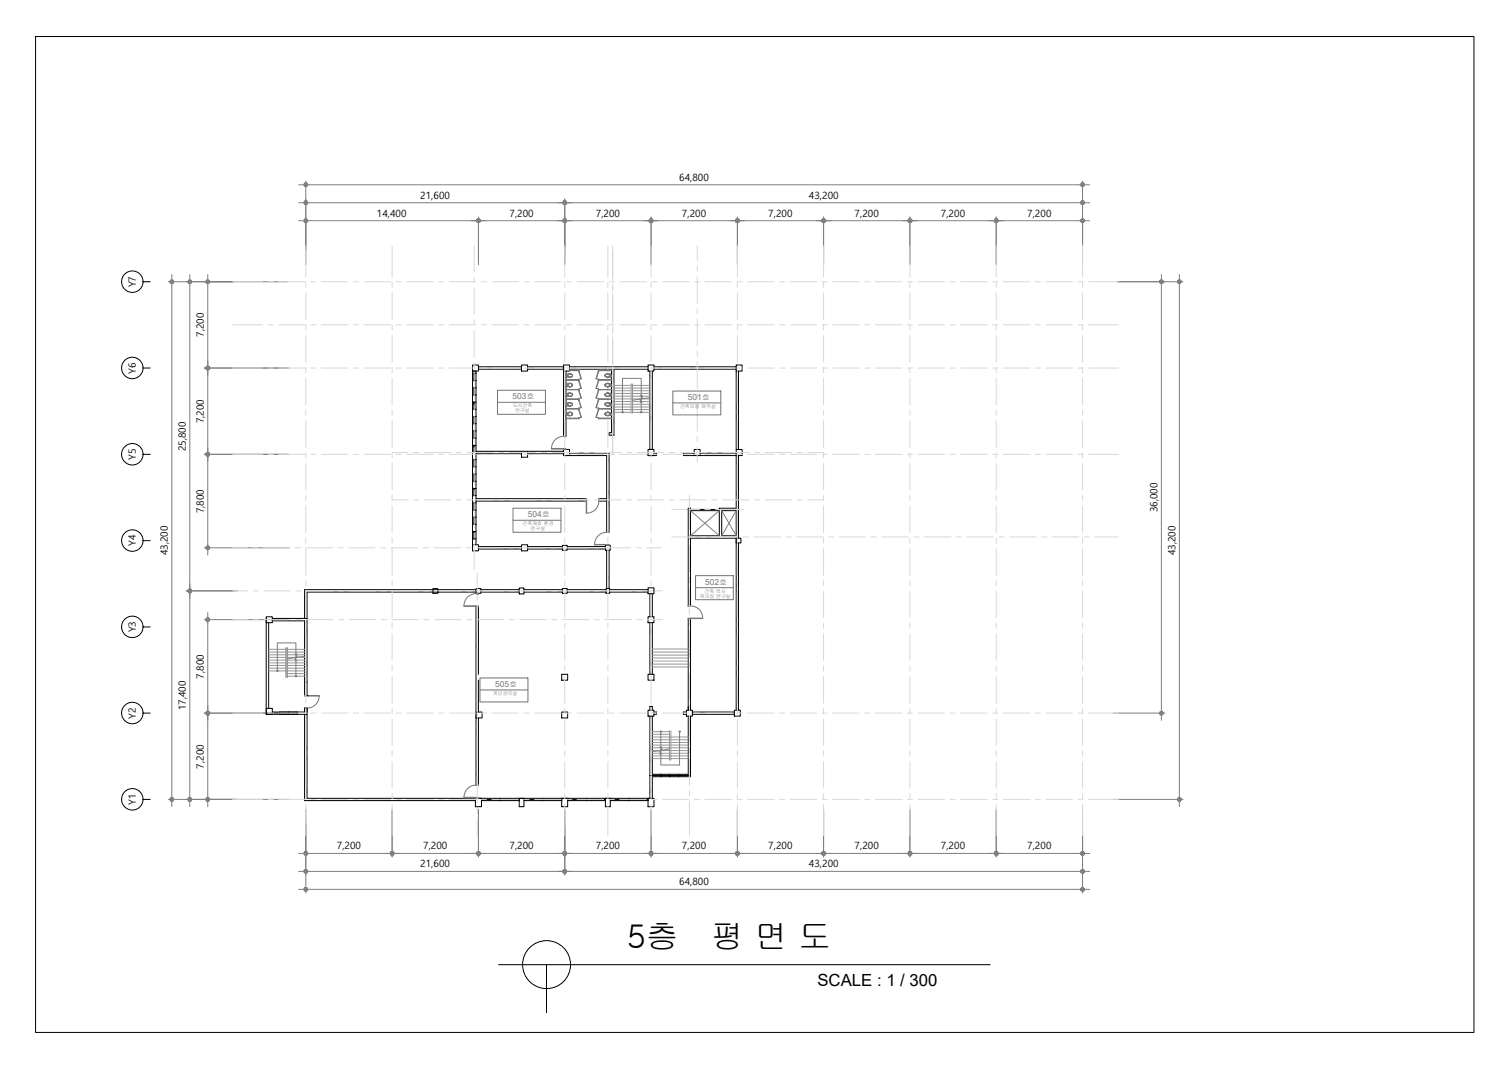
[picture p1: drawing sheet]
<svg xmlns="http://www.w3.org/2000/svg" width="420mm" height="297mm" viewBox="0 0 420 297" stroke-linecap="round" stroke-linejoin="round" font-family="sans-serif">
<defs><g id="words">
<g font-size="9.1">
<text x="174.4" y="263.7">5층</text>
<text x="197.8" y="263.7">평 면 도</text>
</g>
<text font-size="4.7" x="227.3" y="274.3">SCALE : 1 / 300</text>
<g font-size="2.8">
<text x="188.9" y="50.3">64,800</text>
<text x="116.9" y="55.3">21,600</text>
<text x="224.9" y="55.3">43,200</text>
<text x="104.8" y="60.3">14,400</text>
<text x="141.7" y="60.3">7,200</text>
<text x="165.7" y="60.3">7,200</text>
<text x="189.6" y="60.3">7,200</text>
<text x="213.6" y="60.3">7,200</text>
<text x="237.6" y="60.3">7,200</text>
<text x="261.6" y="60.3">7,200</text>
<text x="285.7" y="60.3">7,200</text>
<text x="37.8" y="79.9" transform="rotate(-90 37.8 79.9)">Y7</text>
<text x="56.7" y="93.7" transform="rotate(-90 56.7 93.7)">7,200</text>
<text x="37.8" y="103.9" transform="rotate(-90 37.8 103.9)">Y6</text>
<text x="56.7" y="117.7" transform="rotate(-90 56.7 117.7)">7,200</text>
<text x="51.7" y="125.5" transform="rotate(-90 51.7 125.5)">25,800</text>
<text x="37.8" y="127.9" transform="rotate(-90 37.8 127.9)">Y5</text>
<text x="56.7" y="142.7" transform="rotate(-90 56.7 142.7)">7,800</text>
<text x="321.8" y="142.5" transform="rotate(-90 321.8 142.5)">36,000</text>
<text x="37.8" y="151.9" transform="rotate(-90 37.8 151.9)">Y4</text>
<text x="46.7" y="154.4" transform="rotate(-90 46.7 154.4)">43,200</text>
<text x="326.9" y="154.4" transform="rotate(-90 326.9 154.4)">43,200</text>
<text x="37.8" y="175.9" transform="rotate(-90 37.8 175.9)">Y3</text>
<text x="56.7" y="188.7" transform="rotate(-90 56.7 188.7)">7,800</text>
<text x="51.7" y="197.6" transform="rotate(-90 51.7 197.6)">17,400</text>
<text x="37.8" y="199.9" transform="rotate(-90 37.8 199.9)">Y2</text>
<text x="56.7" y="213.7" transform="rotate(-90 56.7 213.7)">7,200</text>
<text x="37.8" y="223.9" transform="rotate(-90 37.8 223.9)">Y1</text>
<text x="93.7" y="236.3">7,200</text>
<text x="117.7" y="236.3">7,200</text>
<text x="141.7" y="236.3">7,200</text>
<text x="165.7" y="236.3">7,200</text>
<text x="189.6" y="236.3">7,200</text>
<text x="213.6" y="236.3">7,200</text>
<text x="237.6" y="236.3">7,200</text>
<text x="261.6" y="236.3">7,200</text>
<text x="285.7" y="236.3">7,200</text>
<text x="116.9" y="241.3">21,600</text>
<text x="224.9" y="241.3">43,200</text>
<text x="188.9" y="246.3">64,800</text>
</g>
<g font-size="2.3" fill="#757575">
<text x="142.5" y="111.1">503호</text>
<text x="191.3" y="111.3">501호</text>
<text x="146.8" y="143.9">504호</text>
<text x="196.1" y="162.6">502호</text>
<text x="137.7" y="191.1">505호</text>
</g>
<g font-size="1.4" fill="#757575">
<text x="142.6" y="113.3">도시건축</text>
<text x="189.1" y="113.5">건축모형 제작실</text>
<text x="143.2" y="114.7">연구실</text>
<text x="145.3" y="146.1">건축재료 환경</text>
<text x="147.6" y="147.5">연구실</text>
<text x="194.6" y="166.3">축의장 연구실</text>
<text x="195.9" y="164.9">건축 역사</text>
<text x="137.1" y="193.3">계단강의실</text>
</g>
</g></defs>
<!-- layer: WALL -->
<g fill="none" stroke="#000" stroke-width=".28">
<path d="M132.4 103.2v48.3M133 102h12M133 102.7h12M146.7 102h10M146.7 102.7h10M156.7 101.5v19.8M157.4 103.2v18.1M158.4 102.7h11.6v17.7h-.6v.6h1.3v-18.3h9.5M158.4 102h21.8M180.7 103.2v21.8h.7v-21.8M181.8 102h22.9M181.8 102.7h22.9"/>
<path d="M204.7 103.2v21.8M205.3 103.2v21.8M132.4 125.5h12.6M132.4 126.2h12.6M132.4 139.4h30.7M132.4 138.7h30.7M146.7 125.5h10M146.7 126.2h10M156.7 125v1.7M157 126.7h11.7v21.3M158.4 126h11v22M166.4 138.7h2.3"/>
<path d="M166.5 139.4h2.2M181.8 126h.7v.7h-2.3M190 126.7h14.7v14.7h-4.7v7.6h-8v-7.6h-.6v27.2M193 126h-3v.3M194.7 126h10M205.3 126.7v23h-13.3v18.8M133 152.7h12M133 152h12M146.7 152.7h9.7M146.7 152h9.7M157.7 152.7h10.6M157.7 152h10.6"/>
<path d="M168.7 153v10.7M169.4 153v10.7M192 142h8M192 141.7h8M200.7 142h4v7h-4zM204.7 149.7v47.8M205.3 151v46.5M74 172v26.7h11.4M74.7 173.2v23.8M75.7 172.7h9v20.8M75.7 172h9.7M121.7 164h.2v.7h-.2z"/>
<path d="M132.4 164h-47.7v8M132.4 164.7h-47v28.9M132.4 165v.1M132.4 168.5v49.9M133 165v.2M133 168.6v18.9M133.7 164h10.7M133.7 164.7h10.7M145.7 164h10.7M145.7 164.7h10.7M157.7 164h10.8M157.7 164.7h10.8"/>
<path d="M169.5 164h10.7M169.5 164.7h10.7M180.7 165.2v6.3M180.7 173.2v14.3M181.4 165.2v6.3M181.4 173.2v14.3M191.4 172v25.5M192 171.9v25.6M84.7 196.9v1.1h-9M84.7 198.7v24h47.5M85.1 197h.3M85.1 189.7h.3"/>
<path d="M85.4 193.4h.1M85.4 196.9v25.1h48.5M133 189.2v8.8M133 199.7v18.8M180.7 197.5v-1h.7v1M180.7 199.2v22.8M181.4 199.2v16.1h2.2M181.8 198h.7v.7h-.7M190.9 198h-.9v.7h.9M191.4 199.2v16.1h-2.6M192 199.2v16.8h-3.2M192.5 198.7h11.7"/>
<path d="M192.5 198h11.7M180.7 215.7h11.3M183.6 215.3h.2v.7h-.2zM183.6 216h-2.2v6h-1.2M183.8 215.3h4.8M183.8 216h4.8M186.1 215.3l.2 .7zM188.6 215.3h.2v.7h-.2zM132.4 221.7v.3M133 221.8v.2M134 222.7l-.1-.7 .1 .7h10.2M134 222h10.2"/>
<path d="M134 222.3h5M139 222h.1v.7h-.1zM139.1 222.3h5.1M144.2 222h.2v.7h-.2zM144.4 222h1.3M145.9 222.7h-.2v-.7h.2v.7h10.1M145.9 222h10.1M145.9 222.3h4.9M150.8 222l.1 .7zM150.9 222.3h5.1M156 222h.2v.7h-.2zM156.2 222h1.6"/>
<path d="M158 222.7h-.2v-.7h.2v.7h10.2M158 222h10.2M158 222.3h5M163 222h.1v.7h-.1zM163.1 222.3h5.1M168.2 222l.1 .7zM168.3 222h1.4M169.9 222.7h-.2v-.7h.2v.7h10.1M169.9 222h10.1M169.9 222.3h4.9M174.8 222l.1 .7zM174.9 222.3h5.1"/>
<path d="M180 222h.2v.7h-.2z"/>
</g>
<!-- layer: DIM -->
<g fill="none" stroke="#7f7f7f" stroke-width=".28">
<path d="M85 50.4v23.2M86 51.4h214M86 56.4h70M157 55.4v18.2M158 56.4h142M301 50.4v22.8M46.8 78.4h33.1M47.8 79.4v142M52.8 79.4v84M57.8 79.4v21.9M86 61.4h46M133 60.4v13.2"/>
<path d="M134.1 61.4h21.9M158 61.4h22M181 60.4v13.2M182 61.4h22M205 60.4v13.2M206 61.4h22M229 60.4v13.2M230 61.4h22M253 60.4v13.2M254 61.4h22M277 60.4v13.2M278 61.4h22"/>
<path d="M310.5 78.4h18.5M322.9 79.4v118M327.9 79.4v142M56.8 102.4h23.6M57.8 103.3v22M56.8 126.4h23.6M57.8 127.3v24M56.8 152.4h23.6M51.8 164.3h14.3M52.8 165.4v56M56.8 172.3h23M57.8 173.4v24"/>
<path d="M56.8 198.3h23.6M57.8 199.3v22.1M309.6 198.3h14.4M46.8 222.3h33.6M85 225.1v23.3M86 237.4h22M109 225.1v13.2M110.1 237.4h21.9M133 225.1v13.2M134.1 237.4h21.9M157 225.1v18.2M158 237.4h22"/>
<path d="M181 225.1v13.2M182 237.4h22M205 225.1v13.2M206 237.4h22M229 225.1v13.2M230 237.4h22M253 225.1v13.2M254 237.4h22M277 225.1v13.2M278 237.4h22M301 225.6v22.8M309.4 222.3h19.6"/>
<path d="M86 247.4h214M86 242.4h70M158 242.4h142"/>
</g>
<!-- layer: 0 -->
<g fill="#7f7f7f" stroke="#7f7f7f" stroke-width=".28">
<path d="M301 51.4h.5l-.1-.3zM301.3 50.9l.1 .2-.4 .3zM301 50.9v.5l.3-.5z"/>
<path d="M300.8 50.9l.2 .5v-.5zM300.8 50.9l.2 .5-.4-.3zM300.6 51.1l-.1 .3h.5z"/>
<path d="M300.5 51.4l.1 .2 .4-.2zM300.6 51.6l.4-.2-.2 .4zM301 51.4l-.2 .4 .2 .1z"/>
<path d="M301 51.4v.5l.3-.1zM301 51.4l.4 .2-.1 .2zM301 51.4l.4 .2 .1-.2z"/>
<path d="M84.5 51.4l.1 .2 .4-.2zM84.6 51.6l.4-.2-.2 .4zM85 51.4l-.2 .4 .2 .1z"/>
<path d="M85 51.4v.5l.3-.1zM85 51.4l.5 .2-.2 .2zM85 51.4l.5 .2v-.2z"/>
<path d="M85 51.4h.5v-.3zM85.3 50.9l.2 .2-.5 .3zM85 50.9v.5l.3-.5z"/>
<path d="M84.8 50.9l.2 .5v-.5zM84.8 50.9l.2 .5-.4-.3zM84.6 51.1l-.1 .3h.5z"/>
<path d="M157 56.4h.6l-.1-.3zM157.3 55.9l.2 .2-.5 .3zM157 55.9v.5l.3-.5z"/>
<path d="M156.8 55.9l.2 .5v-.5zM156.8 55.9l.2 .5-.4-.3zM156.6 56.1l-.1 .3h.5z"/>
<path d="M156.5 56.4l.1 .2 .4-.2zM156.6 56.6l.4-.2-.2 .4zM157 56.4l-.2 .4 .2 .1z"/>
<path d="M157 56.4v.5l.3-.1zM157 56.4l.5 .2-.2 .2zM157 56.4l.5 .2 .1-.2z"/>
<path d="M84.5 56.4l.1 .2 .4-.2zM84.6 56.6l.4-.2-.2 .4zM85 56.4l-.2 .4 .2 .1z"/>
<path d="M85 56.4v.5l.3-.1zM85 56.4l.5 .2-.2 .2zM85 56.4l.5 .2v-.2z"/>
<path d="M85 56.4h.5v-.3zM85.3 55.9l.2 .2-.5 .3zM85 55.9v.5l.3-.5z"/>
<path d="M84.8 55.9l.2 .5v-.5zM84.8 55.9l.2 .5-.4-.3zM84.6 56.1l-.1 .3h.5z"/>
<path d="M181 61.4h.5v-.3zM181.3 61l.2 .1-.5 .3zM181 60.9v.5l.3-.4z"/>
<path d="M180.8 61l.2 .4v-.5zM180.6 61.1l.2-.1 .2 .4zM180.6 61.1l-.1 .3h.5z"/>
<path d="M180.5 61.4l.1 .2 .4-.2zM180.6 61.6l.4-.2-.2 .4zM181 61.4l-.2 .4 .2 .1z"/>
<path d="M181 61.4v.5l.3-.1zM181 61.4l.5 .2-.2 .2zM181 61.4l.5 .2v-.2z"/>
<path d="M156.5 61.4l.1 .2 .4-.2zM156.6 61.6l.4-.2-.2 .4zM157 61.4l-.2 .4 .2 .1z"/>
<path d="M157 61.4v.5l.3-.1zM157 61.4l.5 .2-.2 .2zM157 61.4l.5 .2 .1-.2z"/>
<path d="M157 61.4h.6l-.1-.3zM157.3 61l.2 .1-.5 .3zM157 60.9v.5l.3-.4z"/>
<path d="M156.8 61l.2 .4v-.5zM156.8 61l.2 .4-.4-.3zM156.6 61.1l-.1 .3h.5z"/>
<path d="M301 56.4h.5l-.1-.3zM301.3 55.9l.1 .2-.4 .3zM301 55.9v.5l.3-.5z"/>
<path d="M300.8 55.9l.2 .5v-.5zM300.8 55.9l.2 .5-.4-.3zM300.6 56.1l-.1 .3h.5z"/>
<path d="M300.5 56.4l.1 .2 .4-.2zM300.6 56.6l.4-.2-.2 .4zM301 56.4l-.2 .4 .2 .1z"/>
<path d="M301 56.4v.5l.3-.1zM301 56.4l.4 .2-.1 .2zM301 56.4l.4 .2 .1-.2z"/>
<path d="M156.5 56.4l.1 .2 .4-.2zM156.6 56.6l.4-.2-.2 .4zM157 56.4l-.2 .4 .2 .1z"/>
<path d="M157 56.4v.5l.3-.1zM157 56.4l.5 .2-.2 .2zM157 56.4l.5 .2 .1-.2z"/>
<path d="M157 56.4h.6l-.1-.3zM157.3 55.9l.2 .2-.5 .3zM157 55.9v.5l.3-.5z"/>
<path d="M156.8 55.9l.2 .5v-.5zM156.8 55.9l.2 .5-.4-.3zM156.6 56.1l-.1 .3h.5z"/>
<path d="M205 61.4h.5v-.3zM205.3 61l.2 .1-.5 .3zM205 60.9v.5l.3-.4z"/>
<path d="M204.8 61l.2 .4v-.5zM204.6 61.1l.2-.1 .2 .4zM204.6 61.1l-.1 .3h.5z"/>
<path d="M204.5 61.4l.1 .2 .4-.2zM204.6 61.6l.4-.2-.2 .4zM205 61.4l-.2 .4 .2 .1z"/>
<path d="M205 61.4v.5l.3-.1zM205 61.4l.5 .2-.2 .2zM205 61.4l.5 .2v-.2z"/>
<path d="M180.5 61.4l.1 .2 .4-.2zM180.6 61.6l.4-.2-.2 .4zM181 61.4l-.2 .4 .2 .1z"/>
<path d="M181 61.4v.5l.3-.1zM181 61.4l.5 .2-.2 .2zM181 61.4l.5 .2v-.2z"/>
<path d="M181 61.4h.5v-.3zM181.3 61l.2 .1-.5 .3zM181 60.9v.5l.3-.4z"/>
<path d="M180.8 61l.2 .4v-.5zM180.6 61.1l.2-.1 .2 .4zM180.6 61.1l-.1 .3h.5z"/>
<path d="M229 61.4h.5v-.3zM229.3 61l.2 .1-.5 .3zM229 60.9v.5l.3-.4z"/>
<path d="M228.8 61l.2 .4v-.5zM228.6 61.1l.2-.1 .2 .4zM228.6 61.1l-.1 .3h.5z"/>
<path d="M228.5 61.4l.1 .2 .4-.2zM228.6 61.6l.4-.2-.2 .4zM229 61.4l-.2 .4 .2 .1z"/>
<path d="M229 61.4v.5l.3-.1zM229 61.4l.5 .2-.2 .2zM229 61.4l.5 .2v-.2z"/>
<path d="M204.5 61.4l.1 .2 .4-.2zM204.6 61.6l.4-.2-.2 .4zM205 61.4l-.2 .4 .2 .1z"/>
<path d="M205 61.4v.5l.3-.1zM205 61.4l.5 .2-.2 .2zM205 61.4l.5 .2v-.2z"/>
<path d="M205 61.4h.5v-.3zM205.3 61l.2 .1-.5 .3zM205 60.9v.5l.3-.4z"/>
<path d="M204.8 61l.2 .4v-.5zM204.6 61.1l.2-.1 .2 .4zM204.6 61.1l-.1 .3h.5z"/>
<path d="M253 61.4h.5v-.3zM253.3 61l.2 .1-.5 .3zM253 60.9v.5l.3-.4z"/>
<path d="M252.8 61l.2 .4v-.5zM252.8 61l.2 .4-.4-.3zM252.6 61.1l-.1 .3h.5z"/>
<path d="M252.5 61.4l.1 .2 .4-.2zM252.6 61.6l.4-.2-.2 .4zM253 61.4l-.2 .4 .2 .1z"/>
<path d="M253 61.4v.5l.3-.1zM253 61.4l.5 .2-.2 .2zM253 61.4l.5 .2v-.2z"/>
<path d="M228.5 61.4l.1 .2 .4-.2zM228.6 61.6l.4-.2-.2 .4zM229 61.4l-.2 .4 .2 .1z"/>
<path d="M229 61.4v.5l.3-.1zM229 61.4l.5 .2-.2 .2zM229 61.4l.5 .2v-.2z"/>
<path d="M229 61.4h.5v-.3zM229.3 61l.2 .1-.5 .3zM229 60.9v.5l.3-.4z"/>
<path d="M228.8 61l.2 .4v-.5zM228.6 61.1l.2-.1 .2 .4zM228.6 61.1l-.1 .3h.5z"/>
<path d="M277 61.4h.5l-.1-.3zM277.3 61l.1 .1-.4 .3zM277 60.9v.5l.3-.4z"/>
<path d="M276.8 61l.2 .4v-.5zM276.8 61l.2 .4-.4-.3zM276.6 61.1l-.1 .3h.5z"/>
<path d="M276.5 61.4l.1 .2 .4-.2zM276.6 61.6l.4-.2-.2 .4zM277 61.4l-.2 .4 .2 .1z"/>
<path d="M277 61.4v.5l.3-.1zM277 61.4l.4 .2-.1 .2zM277 61.4l.4 .2 .1-.2z"/>
<path d="M252.5 61.4l.1 .2 .4-.2zM252.6 61.6l.4-.2-.2 .4zM253 61.4l-.2 .4 .2 .1z"/>
<path d="M253 61.4v.5l.3-.1zM253 61.4l.5 .2-.2 .2zM253 61.4l.5 .2v-.2z"/>
<path d="M253 61.4h.5v-.3zM253.3 61l.2 .1-.5 .3zM253 60.9v.5l.3-.4z"/>
<path d="M252.8 61l.2 .4v-.5zM252.8 61l.2 .4-.4-.3zM252.6 61.1l-.1 .3h.5z"/>
<path d="M301 61.4h.5l-.1-.3zM301.3 61l.1 .1-.4 .3zM301 60.9v.5l.3-.4z"/>
<path d="M300.8 61l.2 .4v-.5zM300.6 61.1l.2-.1 .2 .4zM300.6 61.1l-.1 .3h.5z"/>
<path d="M300.5 61.4l.1 .2 .4-.2zM300.6 61.6l.4-.2-.2 .4zM301 61.4l-.2 .4 .2 .1z"/>
<path d="M301 61.4v.5l.3-.1zM301 61.4l.4 .2-.1 .2zM301 61.4l.4 .2 .1-.2z"/>
<path d="M276.5 61.4l.1 .2 .4-.2zM276.6 61.6l.4-.2-.2 .4zM277 61.4l-.2 .4 .2 .1z"/>
<path d="M277 61.4v.5l.3-.1zM277 61.4l.4 .2-.1 .2zM277 61.4l.4 .2 .1-.2z"/>
<path d="M277 61.4h.5l-.1-.3zM277.3 61l.1 .1-.4 .3zM277 60.9v.5l.3-.4z"/>
<path d="M276.8 61l.2 .4v-.5zM276.8 61l.2 .4-.4-.3zM276.6 61.1l-.1 .3h.5z"/>
<path d="M133 61.4h.5v-.3zM133.3 61l.2 .1-.5 .3zM133 60.9v.5l.3-.4z"/>
<path d="M132.8 61l.2 .4v-.5zM132.8 61l.2 .4-.4-.3zM132.6 61.1l-.1 .3h.5z"/>
<path d="M132.5 61.4l.1 .2 .4-.2zM132.6 61.6l.4-.2-.2 .4zM133 61.4l-.2 .4 .2 .1z"/>
<path d="M133 61.4v.5l.3-.1zM133 61.4l.5 .2-.2 .2zM133 61.4l.5 .2v-.2z"/>
<path d="M84.5 61.4l.1 .2 .4-.2zM84.6 61.6l.4-.2-.2 .4zM85 61.4l-.2 .4 .2 .1z"/>
<path d="M85 61.4v.5l.3-.1zM85 61.4l.5 .2-.2 .2zM85 61.4l.5 .2v-.2z"/>
<path d="M85 61.4h.5v-.3zM85.3 61l.2 .1-.5 .3zM85 60.9v.5l.3-.4z"/>
<path d="M84.8 61l.2 .4v-.5zM84.8 61l.2 .4-.4-.3zM84.6 61.1l-.1 .3h.5z"/>
<path d="M157 61.4h.6l-.1-.3zM157.3 61l.2 .1-.5 .3zM157 60.9v.5l.3-.4z"/>
<path d="M156.8 61l.2 .4v-.5zM156.8 61l.2 .4-.4-.3zM156.6 61.1l-.1 .3h.5z"/>
<path d="M156.5 61.4l.1 .2 .4-.2zM156.6 61.6l.4-.2-.2 .4zM157 61.4l-.2 .4 .2 .1z"/>
<path d="M157 61.4v.5l.3-.1zM157 61.4l.5 .2-.2 .2zM157 61.4l.5 .2 .1-.2z"/>
<path d="M132.5 61.4l.1 .2 .4-.2zM132.6 61.6l.4-.2-.2 .4zM133 61.4l-.2 .4 .2 .1z"/>
<path d="M133 61.4v.5l.3-.1zM133 61.4l.5 .2-.2 .2zM133 61.4l.5 .2v-.2z"/>
<path d="M133 61.4h.5v-.3zM133.3 61l.2 .1-.5 .3zM133 60.9v.5l.3-.4z"/>
<path d="M132.8 61l.2 .4v-.5zM132.8 61l.2 .4-.4-.3zM132.6 61.1l-.1 .3h.5z"/>
<path d="M47.5 77.9l.3 .5v-.5zM47.5 77.9l.3 .5-.4-.3zM47.4 78.1l-.1 .3h.5z"/>
<path d="M47.3 78.4l.1 .2 .4-.2zM47.4 78.6l.4-.2-.3 .4zM47.8 78.4l-.3 .4 .3 .1z"/>
<path d="M47.8 78.4v.5l.2-.1zM47.8 78.4l.4 .2-.2 .2zM47.8 78.4l.4 .2 .1-.2z"/>
<path d="M47.8 78.4h.5l-.1-.3zM48 77.9l.2 .2-.4 .3zM47.8 77.9v.5l.2-.5z"/>
<path d="M47.8 222.3v.5h.2zM47.8 222.3l.4 .3-.2 .2zM47.8 222.3l.4 .3 .1-.3z"/>
<path d="M47.8 222.3h.5l-.1-.2zM48 221.9l.2 .2-.4 .2zM47.8 221.9v.4l.2-.4z"/>
<path d="M47.5 221.9l.3 .4v-.4zM47.5 221.9l.3 .4-.4-.2zM47.4 222.1l-.1 .2h.5z"/>
<path d="M47.3 222.3l.1 .3 .4-.3zM47.4 222.6l.4-.3-.3 .5zM47.8 222.3l-.3 .5h.3z"/>
<path d="M52.5 163.9l.3 .4v-.4zM52.5 163.9l.3 .4-.4-.2zM52.4 164.1l-.1 .2h.5z"/>
<path d="M52.3 164.3l.1 .3 .4-.3zM52.4 164.6l.4-.3-.3 .5zM52.8 164.3l-.3 .5h.3z"/>
<path d="M52.8 164.3v.5h.2zM52.8 164.3l.4 .3-.2 .2zM52.8 164.3l.4 .3 .1-.3z"/>
<path d="M52.8 164.3h.5l-.1-.2zM53 163.9l.2 .2-.4 .2zM52.8 163.9v.4l.2-.4z"/>
<path d="M52.8 222.3v.5h.2zM52.8 222.3l.4 .3-.2 .2zM52.8 222.3l.4 .3 .1-.3z"/>
<path d="M52.8 222.3h.5l-.1-.2zM53 221.9l.2 .2-.4 .2zM52.8 221.9v.4l.2-.4z"/>
<path d="M52.5 221.9l.3 .4v-.4zM52.4 222.1l.1-.2 .3 .4zM52.4 222.1l-.1 .2h.5z"/>
<path d="M52.3 222.3l.1 .3 .4-.3zM52.4 222.6l.4-.3-.3 .5zM52.8 222.3l-.3 .5h.3z"/>
<path d="M57.5 197.9l.3 .4v-.4zM57.5 197.9l.3 .4-.5-.2zM57.3 198.1v.2h.5z"/>
<path d="M57.3 198.3v.3l.5-.3zM57.3 198.6l.5-.3-.3 .5zM57.8 198.3l-.3 .5h.3z"/>
<path d="M57.8 198.3v.5h.2zM57.8 198.3l.4 .3-.2 .2zM57.8 198.3l.4 .3 .1-.3z"/>
<path d="M57.8 198.3h.5l-.1-.2zM58 197.9l.2 .2-.4 .2zM57.8 197.9v.4l.2-.4z"/>
<path d="M57.8 222.3v.5h.2zM57.8 222.3l.4 .3-.2 .2zM57.8 222.3l.4 .3 .1-.3z"/>
<path d="M57.8 222.3h.5l-.1-.2zM58 221.9l.2 .2-.4 .2zM57.8 221.9v.4l.2-.4z"/>
<path d="M57.5 221.9l.3 .4v-.4zM57.3 222.1l.2-.2 .3 .4zM57.3 222.1v.2h.5z"/>
<path d="M57.3 222.3v.3l.5-.3zM57.3 222.6l.5-.3-.3 .5zM57.8 222.3l-.3 .5h.3z"/>
<path d="M57.5 171.9l.3 .4v-.4zM57.5 171.9l.3 .4-.5-.2zM57.3 172.1v.2h.5z"/>
<path d="M57.3 172.3v.3l.5-.3zM57.3 172.6l.5-.3-.3 .5zM57.8 172.3l-.3 .5h.3z"/>
<path d="M57.8 172.3v.5h.2zM57.8 172.3l.4 .3-.2 .2zM57.8 172.3l.4 .3 .1-.3z"/>
<path d="M57.8 172.3h.5l-.1-.2zM58 171.9l.2 .2-.4 .2zM57.8 171.9v.4l.2-.4z"/>
<path d="M57.8 198.3v.5h.2zM57.8 198.3l.4 .3-.2 .2zM57.8 198.3l.4 .3 .1-.3z"/>
<path d="M57.8 198.3h.5l-.1-.2zM58 197.9l.2 .2-.4 .2zM57.8 197.9v.4l.2-.4z"/>
<path d="M57.5 197.9l.3 .4v-.4zM57.5 197.9l.3 .4-.5-.2zM57.3 198.1v.2h.5z"/>
<path d="M57.3 198.3v.3l.5-.3zM57.3 198.6l.5-.3-.3 .5zM57.8 198.3l-.3 .5h.3z"/>
<path d="M57.5 125.9l.3 .5v-.5zM57.5 125.9l.3 .5-.5-.3zM57.3 126.1v.3h.5z"/>
<path d="M57.3 126.4v.2l.5-.2zM57.3 126.6l.5-.2-.3 .4zM57.8 126.4l-.3 .4 .3 .1z"/>
<path d="M57.8 126.4v.5l.2-.1zM57.8 126.4l.4 .2-.2 .2zM57.8 126.4l.4 .2 .1-.2z"/>
<path d="M57.8 126.4h.5l-.1-.3zM58 125.9l.2 .2-.4 .3zM57.8 125.9v.5l.2-.5z"/>
<path d="M57.8 152.4v.5l.2-.1zM57.8 152.4l.4 .2-.2 .2zM57.8 152.4l.4 .2 .1-.2z"/>
<path d="M57.8 152.4h.5l-.1-.3zM58 151.9l.2 .2-.4 .3zM57.8 151.8v.6l.2-.5z"/>
<path d="M57.5 151.9l.3 .5v-.6zM57.5 151.9l.3 .5-.5-.3zM57.3 152.1v.3h.5z"/>
<path d="M57.3 152.4v.2l.5-.2zM57.3 152.6l.5-.2-.3 .4zM57.8 152.4l-.3 .4 .3 .1z"/>
<path d="M57.5 101.9l.3 .5v-.5zM57.5 101.9l.3 .5-.5-.3zM57.3 102.1v.3h.5z"/>
<path d="M57.3 102.4v.2l.5-.2zM57.3 102.6l.5-.2-.3 .4zM57.8 102.4l-.3 .4 .3 .1z"/>
<path d="M57.8 102.4v.5l.2-.1zM57.8 102.4l.4 .2-.2 .2zM57.8 102.4l.4 .2 .1-.2z"/>
<path d="M57.8 102.4h.5l-.1-.3zM58 101.9l.2 .2-.4 .3zM57.8 101.9v.5l.2-.5z"/>
<path d="M57.8 126.4v.5l.2-.1zM57.8 126.4l.4 .2-.2 .2zM57.8 126.4l.4 .2 .1-.2z"/>
<path d="M57.8 126.4h.5l-.1-.3zM58 125.9l.2 .2-.4 .3zM57.8 125.9v.5l.2-.5z"/>
<path d="M57.5 125.9l.3 .5v-.5zM57.5 125.9l.3 .5-.5-.3zM57.3 126.1v.3h.5z"/>
<path d="M57.3 126.4v.2l.5-.2zM57.3 126.6l.5-.2-.3 .4zM57.8 126.4l-.3 .4 .3 .1z"/>
<path d="M57.5 77.9l.3 .5v-.5zM57.5 77.9l.3 .5-.5-.3zM57.3 78.1v.3h.5z"/>
<path d="M57.3 78.4v.2l.5-.2zM57.3 78.6l.5-.2-.3 .4zM57.8 78.4l-.3 .4 .3 .1z"/>
<path d="M57.8 78.4v.5l.2-.1zM57.8 78.4l.4 .2-.2 .2zM57.8 78.4l.4 .2 .1-.2z"/>
<path d="M57.8 78.4h.5l-.1-.3zM58 77.9l.2 .2-.4 .3zM57.8 77.9v.5l.2-.5z"/>
<path d="M57.8 102.4v.5l.2-.1zM57.8 102.4l.4 .2-.2 .2zM57.8 102.4l.4 .2 .1-.2z"/>
<path d="M57.8 102.4h.5l-.1-.3zM58 101.9l.2 .2-.4 .3zM57.8 101.9v.5l.2-.5z"/>
<path d="M57.5 101.9l.3 .5v-.5zM57.5 101.9l.3 .5-.5-.3zM57.3 102.1v.3h.5z"/>
<path d="M57.3 102.4v.2l.5-.2zM57.3 102.6l.5-.2-.3 .4zM57.8 102.4l-.3 .4 .3 .1z"/>
<path d="M52.5 77.9l.3 .5v-.5zM52.5 77.9l.3 .5-.4-.3zM52.4 78.1l-.1 .3h.5z"/>
<path d="M52.3 78.4l.1 .2 .4-.2zM52.4 78.6l.4-.2-.3 .4zM52.8 78.4l-.3 .4 .3 .1z"/>
<path d="M52.8 78.4v.5l.2-.1zM52.8 78.4l.4 .2-.2 .2zM52.8 78.4l.4 .2 .1-.2z"/>
<path d="M52.8 78.4h.5l-.1-.3zM53 77.9l.2 .2-.4 .3zM52.8 77.9v.5l.2-.5z"/>
<path d="M52.8 164.3v.5h.2zM52.8 164.3l.4 .3-.2 .2zM52.8 164.3l.4 .3 .1-.3z"/>
<path d="M52.8 164.3h.5l-.1-.2zM53 163.9l.2 .2-.4 .2zM52.8 163.9v.4l.2-.4z"/>
<path d="M52.5 163.9l.3 .4v-.4zM52.5 163.9l.3 .4-.4-.2zM52.4 164.1l-.1 .2h.5z"/>
<path d="M52.3 164.3l.1 .3 .4-.3zM52.4 164.6l.4-.3-.3 .5zM52.8 164.3l-.3 .5h.3z"/>
<path d="M327.7 77.9l.2 .5v-.5zM327.5 78.1l.2-.2 .2 .5zM327.5 78.1l-.1 .3h.5z"/>
<path d="M327.4 78.4l.1 .2 .4-.2zM327.5 78.6l.4-.2-.2 .4zM327.9 78.4l-.2 .4 .2 .1z"/>
<path d="M327.9 78.4v.5l.3-.1zM327.9 78.4l.5 .2-.2 .2zM327.9 78.4l.5 .2 .1-.2z"/>
<path d="M327.9 78.4h.6l-.1-.3zM328.2 77.9l.2 .2-.5 .3zM327.9 77.9v.5l.3-.5z"/>
<path d="M327.9 222.3v.5h.3zM327.9 222.3l.5 .3-.2 .2zM327.9 222.3l.5 .3 .1-.3z"/>
<path d="M327.9 222.3h.6l-.1-.2zM328.2 221.9l.2 .2-.5 .2zM327.9 221.9v.4l.3-.4z"/>
<path d="M327.7 221.9l.2 .4v-.4zM327.7 221.9l.2 .4-.4-.2zM327.5 222.1l-.1 .2h.5z"/>
<path d="M327.4 222.3l.1 .3 .4-.3zM327.5 222.6l.4-.3-.2 .5zM327.9 222.3l-.2 .5h.2z"/>
<path d="M322.7 77.9l.2 .5v-.5zM322.5 78.1l.2-.2 .2 .5zM322.5 78.1l-.1 .3h.5z"/>
<path d="M322.4 78.4l.1 .2 .4-.2zM322.5 78.6l.4-.2-.2 .4zM322.9 78.4l-.2 .4 .2 .1z"/>
<path d="M322.9 78.4v.5l.3-.1zM322.9 78.4l.5 .2-.2 .2zM322.9 78.4l.5 .2 .1-.2z"/>
<path d="M322.9 78.4h.6l-.1-.3zM323.2 77.9l.2 .2-.5 .3zM322.9 77.9v.5l.3-.5z"/>
<path d="M322.9 198.3v.5h.3zM322.9 198.3l.5 .3-.2 .2zM322.9 198.3l.5 .3 .1-.3z"/>
<path d="M322.9 198.3h.6l-.1-.2zM323.2 197.9l.2 .2-.5 .2zM322.9 197.9v.4l.3-.4z"/>
<path d="M322.7 197.9l.2 .4v-.4zM322.7 197.9l.2 .4-.4-.2zM322.5 198.1l-.1 .2h.5z"/>
<path d="M322.4 198.3l.1 .3 .4-.3zM322.5 198.6l.4-.3-.2 .5zM322.9 198.3l-.2 .5h.2z"/>
<path d="M301 247.4h.5l-.1-.3zM301.3 246.9l.1 .2-.4 .3zM301 246.8v.6l.3-.5z"/>
<path d="M300.8 246.9l.2 .5v-.6zM300.8 246.9l.2 .5-.4-.3zM300.6 247.1l-.1 .3h.5z"/>
<path d="M300.5 247.4l.1 .2 .4-.2zM300.6 247.6l.4-.2-.2 .4zM301 247.4l-.2 .4 .2 .1z"/>
<path d="M301 247.4v.5l.3-.1zM301 247.4l.4 .2-.1 .2zM301 247.4l.4 .2 .1-.2z"/>
<path d="M84.5 247.4l.1 .2 .4-.2zM84.6 247.6l.4-.2-.2 .4zM85 247.4l-.2 .4 .2 .1z"/>
<path d="M85 247.4v.5l.3-.1zM85 247.4l.5 .2-.2 .2zM85 247.4l.5 .2v-.2z"/>
<path d="M85 247.4h.5v-.3zM85.3 246.9l.2 .2-.5 .3zM85 246.8v.6l.3-.5z"/>
<path d="M84.8 246.9l.2 .5v-.6zM84.8 246.9l.2 .5-.4-.3zM84.6 247.1l-.1 .3h.5z"/>
<path d="M157 242.4h.6l-.1-.3zM157.3 241.9l.2 .2-.5 .3zM157 241.9v.5l.3-.5z"/>
<path d="M156.8 241.9l.2 .5v-.5zM156.6 242.1l.2-.2 .2 .5zM156.6 242.1l-.1 .3h.5z"/>
<path d="M156.5 242.4l.1 .2 .4-.2zM156.6 242.6l.4-.2-.2 .4zM157 242.4l-.2 .4 .2 .1z"/>
<path d="M157 242.4v.5l.3-.1zM157 242.4l.5 .2-.2 .2zM157 242.4l.5 .2 .1-.2z"/>
<path d="M84.5 242.4l.1 .2 .4-.2zM84.6 242.6l.4-.2-.2 .4zM85 242.4l-.2 .4 .2 .1z"/>
<path d="M85 242.4v.5l.3-.1zM85 242.4l.5 .2-.2 .2zM85 242.4l.5 .2v-.2z"/>
<path d="M85 242.4h.5v-.3zM85.3 241.9l.2 .2-.5 .3zM85 241.9v.5l.3-.5z"/>
<path d="M84.8 241.9l.2 .5v-.5zM84.8 241.9l.2 .5-.4-.3zM84.6 242.1l-.1 .3h.5z"/>
<path d="M181 237.4h.5v-.3zM181.3 236.9l.2 .2-.5 .3zM181 236.9v.5l.3-.5z"/>
<path d="M180.8 236.9l.2 .5v-.5zM180.8 236.9l.2 .5-.4-.3zM180.6 237.1l-.1 .3h.5z"/>
<path d="M180.5 237.4l.1 .2 .4-.2zM180.6 237.6l.4-.2-.2 .4zM181 237.4l-.2 .4 .2 .1z"/>
<path d="M181 237.4v.5l.3-.1zM181 237.4l.5 .2-.2 .2zM181 237.4l.5 .2v-.2z"/>
<path d="M156.5 237.4l.1 .2 .4-.2zM156.6 237.6l.4-.2-.2 .4zM157 237.4l-.2 .4 .2 .1z"/>
<path d="M157 237.4v.5l.3-.1zM157 237.4l.5 .2-.2 .2zM157 237.4l.5 .2 .1-.2z"/>
<path d="M157 237.4h.6l-.1-.3zM157.3 236.9l.2 .2-.5 .3zM157 236.9v.5l.3-.5z"/>
<path d="M156.8 236.9l.2 .5v-.5zM156.8 236.9l.2 .5-.4-.3zM156.6 237.1l-.1 .3h.5z"/>
<path d="M301 242.4h.5l-.1-.3zM301.3 241.9l.1 .2-.4 .3zM301 241.9v.5l.3-.5z"/>
<path d="M300.8 241.9l.2 .5v-.5zM300.8 241.9l.2 .5-.4-.3zM300.6 242.1l-.1 .3h.5z"/>
<path d="M300.5 242.4l.1 .2 .4-.2zM300.6 242.6l.4-.2-.2 .4zM301 242.4l-.2 .4 .2 .1z"/>
<path d="M301 242.4v.5l.3-.1zM301 242.4l.4 .2-.1 .2zM301 242.4l.4 .2 .1-.2z"/>
<path d="M156.5 242.4l.1 .2 .4-.2zM156.6 242.6l.4-.2-.2 .4zM157 242.4l-.2 .4 .2 .1z"/>
<path d="M157 242.4v.5l.3-.1zM157 242.4l.5 .2-.2 .2zM157 242.4l.5 .2 .1-.2z"/>
<path d="M157 242.4h.6l-.1-.3zM157.3 241.9l.2 .2-.5 .3zM157 241.9v.5l.3-.5z"/>
<path d="M156.8 241.9l.2 .5v-.5zM156.6 242.1l.2-.2 .2 .5zM156.6 242.1l-.1 .3h.5z"/>
<path d="M205 237.4h.5v-.3zM205.3 236.9l.2 .2-.5 .3zM205 236.9v.5l.3-.5z"/>
<path d="M204.8 236.9l.2 .5v-.5zM204.8 236.9l.2 .5-.4-.3zM204.6 237.1l-.1 .3h.5z"/>
<path d="M204.5 237.4l.1 .2 .4-.2zM204.6 237.6l.4-.2-.2 .4zM205 237.4l-.2 .4 .2 .1z"/>
<path d="M205 237.4v.5l.3-.1zM205 237.4l.5 .2-.2 .2zM205 237.4l.5 .2v-.2z"/>
<path d="M180.5 237.4l.1 .2 .4-.2zM180.6 237.6l.4-.2-.2 .4zM181 237.4l-.2 .4 .2 .1z"/>
<path d="M181 237.4v.5l.3-.1zM181 237.4l.5 .2-.2 .2zM181 237.4l.5 .2v-.2z"/>
<path d="M181 237.4h.5v-.3zM181.3 236.9l.2 .2-.5 .3zM181 236.9v.5l.3-.5z"/>
<path d="M180.8 236.9l.2 .5v-.5zM180.8 236.9l.2 .5-.4-.3zM180.6 237.1l-.1 .3h.5z"/>
<path d="M229 237.4h.5v-.3zM229.3 236.9l.2 .2-.5 .3zM229 236.9v.5l.3-.5z"/>
<path d="M228.8 236.9l.2 .5v-.5zM228.8 236.9l.2 .5-.4-.3zM228.6 237.1l-.1 .3h.5z"/>
<path d="M228.5 237.4l.1 .2 .4-.2zM228.6 237.6l.4-.2-.2 .4zM229 237.4l-.2 .4 .2 .1z"/>
<path d="M229 237.4v.5l.3-.1zM229 237.4l.5 .2-.2 .2zM229 237.4l.5 .2v-.2z"/>
<path d="M204.5 237.4l.1 .2 .4-.2zM204.6 237.6l.4-.2-.2 .4zM205 237.4l-.2 .4 .2 .1z"/>
<path d="M205 237.4v.5l.3-.1zM205 237.4l.5 .2-.2 .2zM205 237.4l.5 .2v-.2z"/>
<path d="M205 237.4h.5v-.3zM205.3 236.9l.2 .2-.5 .3zM205 236.9v.5l.3-.5z"/>
<path d="M204.8 236.9l.2 .5v-.5zM204.8 236.9l.2 .5-.4-.3zM204.6 237.1l-.1 .3h.5z"/>
<path d="M253 237.4h.5v-.3zM253.3 236.9l.2 .2-.5 .3zM253 236.9v.5l.3-.5z"/>
<path d="M252.8 236.9l.2 .5v-.5zM252.8 236.9l.2 .5-.4-.3zM252.6 237.1l-.1 .3h.5z"/>
<path d="M252.5 237.4l.1 .2 .4-.2zM252.6 237.6l.4-.2-.2 .4zM253 237.4l-.2 .4 .2 .1z"/>
<path d="M253 237.4v.5l.3-.1zM253 237.4l.5 .2-.2 .2zM253 237.4l.5 .2v-.2z"/>
<path d="M228.5 237.4l.1 .2 .4-.2zM228.6 237.6l.4-.2-.2 .4zM229 237.4l-.2 .4 .2 .1z"/>
<path d="M229 237.4v.5l.3-.1zM229 237.4l.5 .2-.2 .2zM229 237.4l.5 .2v-.2z"/>
<path d="M229 237.4h.5v-.3zM229.3 236.9l.2 .2-.5 .3zM229 236.9v.5l.3-.5z"/>
<path d="M228.8 236.9l.2 .5v-.5zM228.8 236.9l.2 .5-.4-.3zM228.6 237.1l-.1 .3h.5z"/>
<path d="M277 237.4h.5l-.1-.3zM277.3 236.9l.1 .2-.4 .3zM277 236.9v.5l.3-.5z"/>
<path d="M276.8 236.9l.2 .5v-.5zM276.8 236.9l.2 .5-.4-.3zM276.6 237.1l-.1 .3h.5z"/>
<path d="M276.5 237.4l.1 .2 .4-.2zM276.6 237.6l.4-.2-.2 .4zM277 237.4l-.2 .4 .2 .1z"/>
<path d="M277 237.4v.5l.3-.1zM277 237.4l.4 .2-.1 .2zM277 237.4l.4 .2 .1-.2z"/>
<path d="M252.5 237.4l.1 .2 .4-.2zM252.6 237.6l.4-.2-.2 .4zM253 237.4l-.2 .4 .2 .1z"/>
<path d="M253 237.4v.5l.3-.1zM253 237.4l.5 .2-.2 .2zM253 237.4l.5 .2v-.2z"/>
<path d="M253 237.4h.5v-.3zM253.3 236.9l.2 .2-.5 .3zM253 236.9v.5l.3-.5z"/>
<path d="M252.8 236.9l.2 .5v-.5zM252.8 236.9l.2 .5-.4-.3zM252.6 237.1l-.1 .3h.5z"/>
<path d="M301 237.4h.5l-.1-.3zM301.3 236.9l.1 .2-.4 .3zM301 236.9v.5l.3-.5z"/>
<path d="M300.8 236.9l.2 .5v-.5zM300.8 236.9l.2 .5-.4-.3zM300.6 237.1l-.1 .3h.5z"/>
<path d="M300.5 237.4l.1 .2 .4-.2zM300.6 237.6l.4-.2-.2 .4zM301 237.4l-.2 .4 .2 .1z"/>
<path d="M301 237.4v.5l.3-.1zM301 237.4l.4 .2-.1 .2zM301 237.4l.4 .2 .1-.2z"/>
<path d="M276.5 237.4l.1 .2 .4-.2zM276.6 237.6l.4-.2-.2 .4zM277 237.4l-.2 .4 .2 .1z"/>
<path d="M277 237.4v.5l.3-.1zM277 237.4l.4 .2-.1 .2zM277 237.4l.4 .2 .1-.2z"/>
<path d="M277 237.4h.5l-.1-.3zM277.3 236.9l.1 .2-.4 .3zM277 236.9v.5l.3-.5z"/>
<path d="M276.8 236.9l.2 .5v-.5zM276.8 236.9l.2 .5-.4-.3zM276.6 237.1l-.1 .3h.5z"/>
<path d="M109 237.4h.5v-.3zM109.3 236.9l.2 .2-.5 .3zM109 236.9v.5l.3-.5z"/>
<path d="M108.8 236.9l.2 .5v-.5zM108.8 236.9l.2 .5-.4-.3zM108.6 237.1l-.1 .3h.5z"/>
<path d="M108.5 237.4l.1 .2 .4-.2zM108.6 237.6l.4-.2-.2 .4zM109 237.4l-.2 .4 .2 .1z"/>
<path d="M109 237.4v.5l.3-.1zM109 237.4l.5 .2-.2 .2zM109 237.4l.5 .2v-.2z"/>
<path d="M84.5 237.4l.1 .2 .4-.2zM84.6 237.6l.4-.2-.2 .4zM85 237.4l-.2 .4 .2 .1z"/>
<path d="M85 237.4v.5l.3-.1zM85 237.4l.5 .2-.2 .2zM85 237.4l.5 .2v-.2z"/>
<path d="M85 237.4h.5v-.3zM85.3 236.9l.2 .2-.5 .3zM85 236.9v.5l.3-.5z"/>
<path d="M84.8 236.9l.2 .5v-.5zM84.8 236.9l.2 .5-.4-.3zM84.6 237.1l-.1 .3h.5z"/>
<path d="M133 237.4h.5v-.3zM133.3 236.9l.2 .2-.5 .3zM133 236.9v.5l.3-.5z"/>
<path d="M132.8 236.9l.2 .5v-.5zM132.8 236.9l.2 .5-.4-.3zM132.6 237.1l-.1 .3h.5z"/>
<path d="M132.5 237.4l.1 .2 .4-.2zM132.6 237.6l.4-.2-.2 .4zM133 237.4l-.2 .4 .2 .1z"/>
<path d="M133 237.4v.5l.3-.1zM133 237.4l.5 .2-.2 .2zM133 237.4l.5 .2v-.2z"/>
<path d="M108.5 237.4l.1 .2 .4-.2zM108.6 237.6l.4-.2-.2 .4zM109 237.4l-.2 .4 .2 .1z"/>
<path d="M109 237.4v.5l.3-.1zM109 237.4l.5 .2-.2 .2zM109 237.4l.5 .2v-.2z"/>
<path d="M109 237.4h.5v-.3zM109.3 236.9l.2 .2-.5 .3zM109 236.9v.5l.3-.5z"/>
<path d="M108.8 236.9l.2 .5v-.5zM108.8 236.9l.2 .5-.4-.3zM108.6 237.1l-.1 .3h.5z"/>
<path d="M157 237.4h.6l-.1-.3zM157.3 236.9l.2 .2-.5 .3zM157 236.9v.5l.3-.5z"/>
<path d="M156.8 236.9l.2 .5v-.5zM156.8 236.9l.2 .5-.4-.3zM156.6 237.1l-.1 .3h.5z"/>
<path d="M156.5 237.4l.1 .2 .4-.2zM156.6 237.6l.4-.2-.2 .4zM157 237.4l-.2 .4 .2 .1z"/>
<path d="M157 237.4v.5l.3-.1zM157 237.4l.5 .2-.2 .2zM157 237.4l.5 .2 .1-.2z"/>
<path d="M132.5 237.4l.1 .2 .4-.2zM132.6 237.6l.4-.2-.2 .4zM133 237.4l-.2 .4 .2 .1z"/>
<path d="M133 237.4v.5l.3-.1zM133 237.4l.5 .2-.2 .2zM133 237.4l.5 .2v-.2z"/>
<path d="M133 237.4h.5v-.3zM133.3 236.9l.2 .2-.5 .3zM133 236.9v.5l.3-.5z"/>
<path d="M132.8 236.9l.2 .5v-.5zM132.8 236.9l.2 .5-.4-.3zM132.6 237.1l-.1 .3h.5z"/>
</g>
<g fill="none" stroke="#7f7f7f" stroke-width=".28">
<path d="M83 51.4h3M83 56.4h3M155.1 56.4h3.9M300 51.4h3M300 56.4h3M47.8 76.4v3M52.8 76.4v3M57.8 76.4v3M83 61.4h3M131 61.4h4M155.1 61.4h3.9M179 61.4h4"/>
<path d="M203 61.4h4M227 61.4h4M251 61.4h4M275 61.4h4M300 61.4h3M322.9 76.4v3M327.9 76.4v3M57.8 100.4v4M57.8 124.4v4M57.8 151.3v3M52.8 162.3v4.1M57.8 170.3v3.1"/>
<path d="M57.8 196.3v4.1M322.9 197.4v3M47.8 221.4v3M52.8 221.4v3M57.8 221.4v3M83 237.4h3M107 237.4h4M131 237.4h4M155.1 237.4h3.9M179 237.4h4M203 237.4h4M227 237.4h4"/>
<path d="M251 237.4h4M275 237.4h4M300 237.4h3M327.9 221.4v3M83 247.4h3M83 242.4h3M155.1 242.4h3.9M300 247.4h3M300 242.4h3"/>
</g>
<!-- layer: 0e -->
<g fill="none" stroke="#000" stroke-width=".28">
<path d="M131.4 101.5h1.6v1.7h-1.6zM145 101.5h1.7v1.7h-1.7zM156.7 101.5h1.7v1.7h-1.7zM180.2 101.5h1.6v1.7h-1.6zM204.7 101.5h1.7v1.7h-1.7zM145 125.5h1.7v1.7h-1.7zM156.7 125h1.7v1.7h-1.7zM180.2 125h1.6v1.7h-1.6zM193 125h1.7v1.7h-1.7zM204.7 125h1.7v1.7h-1.7zM131.4 151.5h1.6v1.7h-1.6zM145 151.5h1.7v1.7h-1.7z"/>
<path d="M156.4 151.7h1.3v1.3h-1.3zM168.3 151.7h1.4v1.3h-1.4zM204.7 149.7h1.3v1.3h-1.3zM74 171.5h1.7v1.7h-1.7zM120.4 163.7h1.3v1.3h-1.3zM132.4 163.7h1.3v1.3h-1.3zM144.4 163.5h1.3v1.7h-1.3zM156.4 163.7h1.3v1.3h-1.3zM168.5 163.7h1v1.3h-1zM180.2 171.5h1.6v1.7h-1.6zM180.2 163.5h1.6v1.6h-1.6zM74 197h1.7v1.7h-1.7z"/>
<path d="M132.4 198h1.7v1.7h-1.7zM156.2 198h1.6v1.7h-1.6zM156.2 187.5h1.6v1.7h-1.6zM180.2 197.5h1.6v1.7h-1.6zM180.2 187.5h1.6v1.7h-1.6zM190.9 197.5h1.6v1.7h-1.6zM204.2 197.5h1.7v1.7h-1.7zM132.2 222h1.7v2.4h-1.7zM144.4 222h1.3v2.4h-1.3zM156.2 222h1.6v2.4h-1.6zM168.3 222h1.4v2.4h-1.4zM180.2 222h1.6v2.4h-1.6z"/>
</g>
<!-- layer: CEN -->
<g fill="none" stroke="#d9d9d9" stroke-width=".28">
<path d="M64.7 78.4h8.4M74.5 78.4h1.5M77.5 78.4h7.4M85 68.4v8.6M85 78.5v1.5M86.4 78.4h1.5M89.4 78.4h7.4M98.2 78.4h1.5M101.2 78.4h7.4M109 68.4v8.6M109 78.5v1.5M110.1 78.4h1.5"/>
<path d="M113.1 78.4h7.4M121.9 78.4h1.5M124.9 78.4h7.4M131.9 68.4v7.2M131.9 77.1v1.5M133.8 78.4h1.5M136.8 78.4h7.4M145.7 78.4h1.4M148.6 78.4h7.4M157 68.4v8.6M157 78.5v1.5M157.5 78.4h1.5"/>
<path d="M160.5 78.4h7.4M169 68.4v8.6M169 78.5v1.5M169.4 78.4h1.4M170.4 68.4v9.8M170.4 78.8v2.4M172.3 78.4h7.4M181 68.4v8.6M181 78.5v1.5M181.2 78.4h1.5M184.2 78.4h7.4M193.1 78.4h1.4"/>
<path d="M193.9 68.4v4.1M193.9 74v1.4M193.9 76.9v7.4M196 78.4h7.4M204.9 78.4h1.5M205 68.4v8.6M205 78.5v1.5M207.9 78.4h7.4M216.8 78.4h1.5M219.7 78.4h7.4M228.6 78.4h1.5M229 68.4v8.6"/>
<path d="M229 78.5v1.5M231.5 78.4h7.5M240.4 78.4h1.5M243.4 78.4h7.4M252.3 78.4h1.5M253 68.4v8.6M253 78.5v1.5M255.3 78.4h7.4M264.1 78.4h1.5M267.1 78.4h7.4M276 78.4h1.5M277 68.4v8.6"/>
<path d="M277 78.5v1.5M279 78.4h7.4M287.9 78.4h1.4M290.8 78.4h7.4M299.7 78.4h1.5M301 68.4v8.6M301 78.5v1.5M302.7 78.4h8.3M64.7 90.3h8.4M74.5 90.3h1.5M77.5 90.3h7.4M85 81.4v7.5"/>
<path d="M85 90.3v1.5M85 93.3v7.4M86.4 90.3h1.5M89.4 90.3h7.4M98.2 90.3h1.5M101.2 90.3h7.4M109 81.4v7.5M109 90.3v1.5M109 93.3v7.4M110.1 90.3h1.5M113.1 90.3h7.4M121.9 90.3h1.5"/>
<path d="M124.9 90.3h7.4M131.9 80.1v7.4M131.9 88.9v1.5M131.9 91.9v7.4M133.8 90.3h1.5M136.8 90.3h7.4M145.7 90.3h1.4M148.6 90.3h7.4M157 81.4v7.5M157 90.3v1.5M157 93.3v7.4M157.5 90.3h1.5"/>
<path d="M160.5 90.3h7.4M169 81.4v7.5M169 90.3v1.5M169 93.3v7.4M169.4 90.3h1.4M170.4 81.8v8.2M170.4 90.7v2.3M170.4 93.6v8.3M172.3 90.3h7.4M181 81.4v7.5M181 90.3v1.5M181 93.3v7.4"/>
<path d="M181.2 90.3h1.5M184.2 90.3h7.4M193.1 90.3h1.4M193.9 85.8v1.5M193.9 88.8v7.4M193.9 97.7v1.4M196 90.3h7.4M204.9 90.3h1.5M205 81.4v7.5M205 90.3v1.5M205 93.3v7.4M207.9 90.3h7.4"/>
<path d="M216.8 90.3h1.5M219.7 90.3h7.4M228.6 90.3h1.5M229 81.4v7.5M229 90.3v1.5M229 93.3v7.4M231.5 90.3h7.5M240.4 90.3h1.5M243.4 90.3h7.4M252.3 90.3h1.5M253 81.4v7.5M253 90.3v1.5"/>
<path d="M253 93.3v7.4M255.3 90.3h7.4M264.1 90.3h1.5M267.1 90.3h7.4M276 90.3h1.5M277 81.4v7.5M277 90.3v1.5M277 93.3v7.4M279 90.3h7.4M287.9 90.3h1.4M290.8 90.3h7.4M299.7 90.3h1.5"/>
<path d="M301 81.4v7.5M301 90.3v1.5M301 93.3v7.4M302.7 90.3h8.3M64.7 102.4h8.4M74.5 102.4h1.5M77.5 102.4h7.4M85 102.2v1.5M85 105.2v7.4M85 114v1.5M85 117v7.4M86.4 102.4h1.5"/>
<path d="M89.4 102.4h7.4M98.2 102.4h1.5M101.2 102.4h7.4M109 102.2v1.5M109 105.2v7.4M109 114v1.5M109 117v7.4M110.1 102.4h1.5M113.1 102.4h7.4M121.9 102.4h1.5M124.9 102.4h7.4M131.9 100.8v1.5"/>
<path d="M131.9 103.8v7.4M131.9 112.6v1.5M131.9 115.6v7.4M133.8 102.4h1.5M136.8 102.4h7.4M145.7 102.4h1.4M148.6 102.4h7.4M157 102.2v1.5M157 105.2v7.4M157 114v1.5M157 117v7.4M157.5 102.4h1.5"/>
<path d="M160.5 102.4h7.4M169 102.2v1.5M169 105.2v7.4M169 114v1.5M169 117v7.4M169.4 102.4h1.4M170.4 102.5v2.4M170.4 105.5v8.2M170.4 114.4v2.3M170.4 117.3v9.1M172.3 102.4h7.4M181 102.2v1.5"/>
<path d="M181 105.2v7.4M181 114v1.5M181 117v7.4M181.2 102.4h1.5M184.2 102.4h7.4M193.1 102.4h1.4M193.9 100.6v7.4M193.9 109.5v1.5M193.9 112.5v7.4M196 102.4h7.4M204.9 102.4h1.5M205 102.2v1.5"/>
<path d="M205 105.2v7.4M205 114v1.5M205 117v7.4M207.9 102.4h7.4M216.8 102.4h1.5M219.7 102.4h7.4M228.6 102.4h1.5M229 102.2v1.5M229 105.2v7.4M229 114v1.5M229 117v7.4M231.5 102.4h7.5"/>
<path d="M240.4 102.4h1.5M243.4 102.4h7.4M252.3 102.4h1.5M253 102.2v1.5M253 105.2v7.4M253 114v1.5M253 117v7.4M255.3 102.4h7.4M264.1 102.4h1.5M267.1 102.4h7.4M276 102.4h1.5M277 102.2v1.5"/>
<path d="M277 105.2v7.4M277 114v1.5M277 117v7.4M279 102.4h7.4M287.9 102.4h1.4M290.8 102.4h7.4M299.7 102.4h1.5M301 102.2v1.5M301 105.2v7.4M301 114v1.5M301 117v7.4M302.7 102.4h8.3"/>
<path d="M64.7 126.4h8.4M74.5 126.4h1.5M77.5 126.4h7.4M85 125.9v1.5M85 128.9v7.4M85 137.8v1.4M86.4 126.4h1.5M89.4 126.4h7.4M98.2 126.4h1.5M101.2 126.4h7.4M109 125.9h4.5M109 125.9v1.5"/>
<path d="M109 128.9v7.4M109 137.8v1.4M109 139h4.5M110.1 126.4h1.5M113.1 126.4h7.4M115 125.9h1.4M115 139h1.4M117.9 125.9h7.4M117.9 139h7.4M121.9 126.4h1.5M124.9 126.4h7.4M126.8 125.9h1.5"/>
<path d="M126.8 139h1.5M129.8 125.9h7.4M129.8 139h7.4M131.9 124.5v1.5M131.9 127.5v7.4M131.9 136.4v1.4M131.9 139.3v7.4M133.8 126.4h1.5M136.8 126.4h7.4M138.7 125.9h1.5M138.7 139h1.5M141.6 125.9h7.4"/>
<path d="M141.6 139h7.4M145.7 126.4h1.4M148.6 126.4h7.4M150.5 125.9h1.5M150.5 139h1.5M153.5 125.9h7.4M153.5 139h7.4M157 125.9v1.5M157 128.9v7.4M157 137.8v1.4M157.5 126.4h1.5M160.5 126.4h7.4"/>
<path d="M162.4 125.9h1.5M162.4 139h1.5M165.3 125.9h7.4M165.3 139h7.4M169 125.9v1.5M169 128.9v7.4M169 137.8v1.4M169.4 126.4h1.4M172.3 126.4h7.4M174.2 125.9h1.5M174.2 139h1.5M177.2 125.9h7.4"/>
<path d="M177.2 139h7.4M181 125.9v1.5M181 128.9v7.4M181 137.8v1.4M181.2 126.4h1.5M184.2 126.4h7.4M186.1 125.9h1.5M186.1 139h1.5M189 125.9h7.5M189 139h7.5M191.7 137.7v9.5M193.1 126.4h1.4"/>
<path d="M193.9 121.4v1.5M193.9 124.3v4.2M196 126.4h7.4M197.9 125.9h1.5M197.9 139h1.5M200.9 125.9h7.4M200.9 139h7.4M204.9 126.4h1.5M205 125.9v1.5M205 128.9v7.4M205 137.8v1.4M207.9 126.4h7.4"/>
<path d="M209.8 125.9h1.5M209.8 139h1.5M212.8 125.9h7.4M212.8 139h7.4M216.8 126.4h1.5M219.7 126.4h7.4M221.6 125.9h1.5M221.6 139h1.5M224.6 125.9h4.4M224.6 139h4.4M228.6 126.4h1.5M229 125.9v1.5"/>
<path d="M229 128.9v7.4M229 137.8v1.4M231.5 126.4h7.5M240.4 126.4h1.5M243.4 126.4h7.4M252.3 126.4h1.5M253 125.9v1.5M253 128.9v7.4M253 137.8v1.4M255.3 126.4h7.4M264.1 126.4h1.5M267.1 126.4h7.4"/>
<path d="M276 126.4h1.5M277 125.9v1.5M277 128.9v7.4M277 137.8v1.4M279 126.4h7.4M287.9 126.4h1.4M290.8 126.4h7.4M299.7 126.4h1.5M301 125.9v1.5M301 128.9v7.4M301 137.8v1.4M302.7 126.4h8.3"/>
<path d="M64.7 152.4h4M70.2 152.4h1.5M73.2 152.4h7.4M82.1 152.4h1.5M85 152.4h7.4M85 140.7v7.4M85 149.6v1.5M85 152.6v7.4M93.9 152.4h1.5M96.9 152.4h7.4M105.8 152.4h1.5M108.7 152.4h7.4"/>
<path d="M109 140.7v7.4M109 149.6v1.5M109 152.6v7.4M117.6 152.4h1.5M120.6 152.4h7.4M129.5 152.4h1.5M131.9 148.2v1.5M131.9 151.2v7.2M132.4 152.4h7.5M132.7 159.4v4.6M141.3 152.4h1.5M144.3 152.4h7.4"/>
<path d="M153.2 152.4h1.5M156.2 152.4h7.4M157 140.7v7.4M157 149.6v1.5M157 152.6v7.4M165 152.4h1.5M168 152.4h7.4M169 140.7v7.4M169 149.6v1.5M169 152.6v7.4M176.9 152.4h1.5M179.9 152.4h4"/>
<path d="M181 140.7v7.4M181 149.6v1.5M181 152.6v7.4M186.8 141.7h7.7M186.8 149.4h6.5M191.7 148.7v1.5M191.7 151.7v7.4M194.8 149.4h1.5M196 141.7h1.5M197.8 149.4h7.4M199 141.7h7.7M205 140.7v7.4"/>
<path d="M205 149.6v1.5M205 152.6v7.4M206.7 149.4h1.4M209.6 149.4h7.4M218.5 149.4h1.5M221.5 149.4h7.4M229 140.7v7.4M229 149.6v1.5M229 152.6v7.4M230.4 149.4h1.4M233.3 149.4h7.4M242.2 149.4h1.5"/>
<path d="M245.2 149.4h7.4M253 140.7v7.4M253 149.6v1.5M253 152.6v7.4M254.1 149.4h1.5M257 149.4h7.4M265.9 149.4h1.5M268.9 149.4h7.4M277 140.7v7.4M277 149.6v1.5M277 152.6v7.4M277.8 149.4h1.5"/>
<path d="M280.7 149.4h7.4M289.6 149.4h1.5M292.6 149.4h7.4M301 140.7v7.4M301 149.6v1.5M301 152.6v7.4M301.5 149.4h1.5M304.4 149.4h6.6M64.7 164.3h4.2M64.7 172.3h4.2M70.4 164.3h1.5M70.4 172.3h1.5"/>
<path d="M73.3 164.3h7.5M73.4 172.3h7.4M82.2 164.3h1.5M82.3 172.3h1.5M85 161.5v1.4M85 164.4v7.4M85 173.3v1.5M85 176.3v7.4M85.2 164.3h7.4M85.2 172.3h7.5M94.1 164.3h1.5M94.1 172.3h1.5"/>
<path d="M97.1 164.3h7.4M97.1 172.3h7.4M105.9 164.3h1.5M106 172.3h1.5M108.9 164.3h7.4M109 172.3h7.4M109 161.5v1.4M109 164.4v7.4M109 173.3v1.5M109 176.3v7.4M117.8 164.3h1.5M117.8 172.3h1.5"/>
<path d="M120.8 164.3h7.4M120.8 172.3h7.4M129.7 164.3h1.4M129.7 172.3h1.5M132.6 164.3h7.4M132.7 172.3h7.4M132.7 165.5v1.5M132.7 168.5v7.4M132.7 177.4v1.5M141.5 164.3h1.5M141.5 172.3h1.5M144.5 164.3h7.4"/>
<path d="M144.5 172.3h7.4M153.4 164.3h1.4M153.4 172.3h1.5M156.3 164.3h7.4M156.4 172.3h7.4M157 161.5v1.4M157 164.4v7.4M157 173.3v1.5M157 176.3v7.4M165.2 164.3h1.5M165.3 172.3h1.4M168.2 164.3h7.4"/>
<path d="M168.2 172.3h7.4M169 161.5v1.4M169 164.4v7.4M169 173.3v1.5M169 176.3v7.4M177.1 164.3h1.4M177.1 172.3h1.5M180 164.3h4.3M180.1 172.3h4.2M181 161.5v1.4M181 164.4v7.4M181 173.3v1.5"/>
<path d="M181 176.3v7.4M191.7 160.6v1.5M191.7 163.5v7.4M191.7 172.4v1.5M191.7 175.4v7.4M205 161.5v1.4M205 164.4v7.4M205 173.3v1.5M205 176.3v7.4M229 161.5v1.4M229 164.4v7.4M229 173.3v1.5"/>
<path d="M229 176.3v7.4M253 161.5v1.4M253 164.4v7.4M253 173.3v1.5M253 176.3v7.4M277 161.5v1.4M277 164.4v7.4M277 173.3v1.5M277 176.3v7.4M301 161.5v1.4M301 164.4v7.4M301 173.3v1.5"/>
<path d="M301 176.3v7.4M64.7 198.3h8.4M74.5 198.3h1.5M77.5 198.3h7.4M85 185.2v1.4M85 188.1v7.4M85 197v1.5M85 200v7.4M86.4 198.3h1.5M89.4 198.3h7.4M98.2 198.3h1.5M101.2 198.3h7.4"/>
<path d="M109 185.2v1.4M109 188.1v7.4M109 197v1.5M109 200v7.4M110.1 198.3h1.5M113.1 198.3h7.4M121.9 198.3h1.5M124.9 198.3h7.4M132.7 180.3v7.4M132.7 189.2v1.5M132.7 192.2v7.4M133.8 198.3h1.5"/>
<path d="M136.8 198.3h7.4M145.7 198.3h1.4M148.6 198.3h7.4M157 185.2v1.4M157 188.1v7.4M157 197v1.5M157 200v7.4M157.5 198.3h1.5M160.5 198.3h7.4M169 185.2v1.4M169 188.1v7.4M169 197v1.5"/>
<path d="M169 200v7.4M169.4 198.3h1.4M172.3 198.3h7.4M181 185.2v1.4M181 188.1v7.4M181 197v1.5M181 200v7.4M181.2 198.3h1.5M184.2 198.3h7.4M191.7 184.3v1.5M191.7 187.2v7.4M191.7 196.1v1.5"/>
<path d="M191.7 199.1v7.4M193.1 198.3h1.4M196 198.3h7.4M204.9 198.3h1.5M205 185.2v1.4M205 188.1v7.4M205 197v1.5M205 200v7.4M207.9 198.3h7.4M216.8 198.3h1.5M219.7 198.3h7.4M228.6 198.3h1.5"/>
<path d="M229 185.2v1.4M229 188.1v7.4M229 197v1.5M229 200v7.4M231.5 198.3h7.5M240.4 198.3h1.5M243.4 198.3h7.4M252.3 198.3h1.5M253 185.2v1.4M253 188.1v7.4M253 197v1.5M253 200v7.4"/>
<path d="M255.3 198.3h7.4M264.1 198.3h1.5M267.1 198.3h7.4M276 198.3h1.5M277 185.2v1.4M277 188.1v7.4M277 197v1.5M277 200v7.4M279 198.3h7.4M287.9 198.3h1.4M290.8 198.3h7.4M299.7 198.3h1.5"/>
<path d="M301 185.2v1.4M301 188.1v7.4M301 197v1.5M301 200v7.4M302.7 198.3h8.3M85 208.9v1.5M85 211.8v7.4M109 208.9v1.5M109 211.8v7.4M132.7 201.1v1.5M132.7 204v7.5M132.7 212.9v1.5"/>
<path d="M132.7 215.9v7.4M157 208.9v1.5M157 211.8v7.4M169 208.9v1.5M169 211.8v7.4M181 208.9v1.5M181 211.8v7.4M191.7 208v1.5M191.7 210.9v7.5M191.7 219.8v1.5M205 208.9v1.5M205 211.8v7.4"/>
<path d="M229 208.9v1.5M229 211.8v7.4M253 208.9v1.5M253 211.8v7.4M277 208.9v1.5M277 211.8v7.4M301 208.9v1.5M301 211.8v7.4M64.7 222.3h8.4M74.5 222.3h1.5M77.5 222.3h7.4M85 220.7v1.5"/>
<path d="M85 223.7v8.7M86.4 222.3h1.5M89.4 222.3h7.4M98.2 222.3h1.5M101.2 222.3h7.4M109 220.7v1.5M109 223.7v8.7M110.1 222.3h1.5M113.1 222.3h7.4M121.9 222.3h1.5M124.9 222.3h7.4M132.7 224.7v1.5"/>
<path d="M132.7 227.7v4.7M133.8 222.3h1.5M136.8 222.3h7.4M145.7 222.3h1.4M148.6 222.3h7.4M157 220.7v1.5M157 223.7v8.7M157.5 222.3h1.5M160.5 222.3h7.4M169 220.7v1.5M169 223.7v8.7M169.4 222.3h1.4"/>
<path d="M172.3 222.3h7.4M181 220.7v1.5M181 223.7v8.7M181.2 222.3h1.5M184.2 222.3h7.4M191.7 222.8v9.6M193.1 222.3h1.4M196 222.3h7.4M204.9 222.3h1.5M205 220.7v1.5M205 223.7v8.7M207.9 222.3h7.4"/>
<path d="M216.8 222.3h1.5M219.7 222.3h7.4M228.6 222.3h1.5M229 220.7v1.5M229 223.7v8.7M231.5 222.3h7.5M240.4 222.3h1.5M243.4 222.3h7.4M252.3 222.3h1.5M253 220.7v1.5M253 223.7v8.7M255.3 222.3h7.4"/>
<path d="M264.1 222.3h1.5M267.1 222.3h7.4M276 222.3h1.5M277 220.7v1.5M277 223.7v8.7M279 222.3h7.4M287.9 222.3h1.4M290.8 222.3h7.4M299.7 222.3h1.5M301 220.7v1.5M301 223.7v8.7M302.7 222.3h8.3"/>
</g>
<!-- layer: WIN -->
<g fill="none" stroke="#000" stroke-width=".28">
<path d="M131.4 119.8h.5v.2h-.5zM131.4 115.9h.5v.1h-.5zM131.4 117.7h.5v.2h-.5zM131.4 111.8h.5v.2h-.5zM131.4 113.7l.5 .1zM131.4 107.9h.5v.1h-.5zM131.4 109.7h.5v.2h-.5zM131.4 103.8h.5v.2h-.5zM131.4 105.7h.5v.2h-.5zM131.4 103.8h1M131.4 119.8h1M131.4 115.9h1"/>
<path d="M131.4 117.9h1M131.4 111.8h1M131.4 113.8h1M131.4 107.9h1M131.4 109.9h1M131.4 105.9h1M131.6 104v1.7M131.6 108v1.7M131.6 112v1.7M131.6 116v1.7M131.9 103.8v2.1M131.9 107.9v2"/>
<path d="M131.9 111.8v2M131.9 115.9v2M131.9 119.8v2M132.4 103.2h-1v48.3M131.4 139.9h.5v.1h-.5zM131.4 135.8h.5v.2h-.5zM131.4 137.7h.5v.1h-.5zM131.4 131.9h.5v.1h-.5zM131.4 133.7h.5v.2h-.5zM131.4 127.8h.5v.2h-.5zM131.4 129.7h.5v.1h-.5zM131.4 123.9h.5v.1h-.5z"/>
<path d="M131.4 125.7h.5v.2h-.5zM131.4 121.7l.5 .1zM131.4 139.9h1M131.4 135.8h1M131.4 137.8h1M131.4 131.9h1M131.4 133.9h1M131.4 127.8h1M131.4 129.8h1M131.4 123.9h1M131.4 125.9h1M131.4 121.8h1"/>
<path d="M131.6 120v1.7M131.6 124v1.7M131.6 128v1.7M131.6 132v1.7M131.6 136v1.7M131.9 123.9v2M131.9 127.8v2M131.9 131.9v2M131.9 135.8v2M131.9 139.9v2M131.4 147.9h.5v.1h-.5zM131.4 149.7h.5v.2h-.5z"/>
<path d="M131.4 143.8h.5v.2h-.5zM131.4 145.7h.5v.1h-.5zM131.4 141.7h.5v.2h-.5zM131.4 147.9h1M131.4 149.9h1M131.4 143.8h1M131.4 145.8h1M131.4 141.9h1M131.6 140v1.7M131.6 144v1.7M131.6 148v1.7M131.9 143.8v2"/>
<path d="M131.9 147.9v2M77.7 198l.1 .7zM77.8 198h4.8M77.8 198.7h4.8M77.8 198.3h2.3M80.1 198h.2v.7h-.2zM80.3 198.3h2.3M82.6 198h.1v.7h-.1z"/>
</g>
<!-- layer: Ĳ -->
<g fill="none" stroke="#979797" stroke-width=".28">
<path d="M170.7 107.2h4.8M170.7 108h4.8M170.7 108.7h4.8M170.7 109.4h4.8M170.7 110.2h4.8M170.7 111h4.8M170.7 111.7h4.8M170.7 112.4h4.8M170.7 113.2h4.8M170.7 113.9h4.8M170.7 114.7h4.8M175.5 114.9v-8.1h.4v8.1"/>
<path d="M175.9 107.2h4.8M175.9 108h4.8M175.9 108.7h4.8M175.9 109.4h4.8M175.9 110.2h4.8M175.9 111h4.8M175.9 111.7h4.8M175.9 112.4h4.8M175.9 113.2h4.8M175.9 113.9h4.8M175.9 114.7h4.8M74.7 180.6h4.8"/>
<path d="M74.7 181.4h4.8M74.7 182.1h4.8M74.7 182.8h4.8M74.7 183.6h4.8M74.7 184.4h4.8M74.7 185.1h4.8M74.7 185.8h4.8M74.7 186.6h4.8M79.5 180.2h.4v8.1h-.4zM79.5 188.3v-8.1h.4v8.1M79.9 180.6h4.8M79.9 181.4h4.8"/>
<path d="M79.9 182.1h4.8M79.9 182.8h4.8M79.9 183.6h4.8M79.9 184.4h4.8M79.9 185.1h4.8M79.9 185.8h4.8M79.9 186.6h4.8M79.9 187.4h4.8M79.9 188.1h4.8M181.4 181.4h10M181.4 185.5h10M181.4 184.7h10"/>
<path d="M181.4 183.9h10M181.4 183h10M181.4 182.2h10M181.4 180.5h10M181.4 211h4.8M181.4 210.2h4.8M181.4 209.5h4.8M181.4 208.7h4.8M181.4 208h4.8M181.4 207.2h4.8M181.4 206.5h4.8M181.4 205.7h4.8"/>
<path d="M181.4 205h4.8M181.4 204.2h4.8M181.4 203.5h4.8M186.2 203.2v8.2h.3v-8.2M186.5 211h4.9M186.5 210.2h4.9M186.5 209.5h4.9M186.5 208.7h4.9M186.5 208h4.9M186.5 207.2h4.9M186.5 206.5h4.9M186.5 205.7h4.9"/>
<path d="M186.5 205h4.9"/>
</g>
<!-- layer: ETC -->
<g fill="none" stroke="#7f7f7f" stroke-width=".28">
<path d="M173.1 114.7v-9.5h5.2v9.5M178 111.9l.3-.2 .2 .2M178 109.9l.3 .3 .2-.3M180.7 110.6l-2.1 .3-.1-.8-.4 1.7-.1-.8-2.1 .3M192 142l8 7M200 142l-8 7M200.7 142l4 7M204.7 142l-4 7M77.1 186.6v-7.8h5.2v9.3M82 183.9l.3-.3 .3 .3M82 181.8l.3 .3 .3-.3M84.7 182.5l-2.1 .3-.1-.8-.4 1.6-.1-.7-2.1 .4"/>
<path d="M183.5 209.8l.3-.3 .3 .3M183.5 207.7l.3 .3 .3-.3M183.8 203.5v9.3h5.2v-9.3M186.2 208.3l-2.1 .4-.1-.8-.4 1.7-.1-.8-2.1 .2"/>
<circle cx="173.1" cy="114.7" r=".19"/>
<circle cx="178.3" cy="114.7" r=".19"/>
<circle cx="77.1" cy="186.6" r=".19"/>
<circle cx="82.3" cy="188.1" r=".19"/>
<circle cx="183.8" cy="203.5" r=".19"/>
<circle cx="189" cy="203.5" r=".19"/>
</g>
<!-- layer: DOOR -->
<g fill="none" stroke="#757575" stroke-width=".28">
<path d="M156.7 121.3h.7v.2zM156.7 124.9l.7-.1v.2zM156.7 121.4a3.4 3.4 0 0 0-3.3 3.5l3.3-.1h-3.3M157 121.4v.1M162.9 138.7h.2l-.1 .7zM166.4 138.7h.3v.7zM166.4 139h.1M166.5 139.3a3.4 3.4 0 0 1-3.5 3.4l.1-3.3v3.3M168.7 148h.7v.1zM168.7 151.6l.7-.1v.2zM168.7 148a3.4 3.4 0 0 0-3.4 3.6l3.4-.2h-3.4M169 148v.1"/>
<path d="M132.4 165h.6v.2zM132.4 168.7l.6-.1v.2zM132.4 165.1a3.4 3.4 0 0 0-3.4 3.5l3.4 .1v-.2h-3.4M132.7 165.1v.1M191.4 168.4l.6 .1-.6 .1zM191.4 172l.6 .2h-.6zM191.7 168.5v.1M192 168.5a3.4 3.4 0 0 1 3.4 3.5l-3.4-.1h3.4M84.7 196.9l.7 .2h-.7zM84.7 193.3l.7 .2h-.7zM85 196.9h.1M88.7 193.5h-3.3l3.3 .1"/>
<path d="M88.8 193.4a3.4 3.4 0 0 1-3.4 3.5M132.4 218.3h.6v.2zM132.4 218.4a3.4 3.4 0 0 0-3.4 3.5h3.4v-.2h-3.4M132.7 218.4v.1M132.4 221.9l.6-.1v.2z"/>
</g>
<!-- layer: DIM -->
<g fill="none" stroke="#000" stroke-width=".28">
<path d="M39.8 78.4h2M39.8 102.4h2M39.8 126.4h2M39.8 150.4h2M39.8 174.4h2M39.8 198.3h2M39.8 222.3h2M138.6 268.3h136.7M152 268.3v13.3"/>
<circle cx="36.8" cy="78.3" r="2.98"/>
<circle cx="36.8" cy="102.3" r="2.98"/>
<circle cx="36.8" cy="126.3" r="2.98"/>
<circle cx="36.8" cy="150.3" r="2.98"/>
<circle cx="36.8" cy="174.3" r="2.98"/>
<circle cx="36.8" cy="198.3" r="2.98"/>
<circle cx="36.8" cy="222.3" r="2.98"/>
<circle cx="152" cy="268.3" r="6.7"/>
</g>
<!-- layer: 亅 -->
<path d="M138.3 108.5h13.4v6.7h-13.4zM138.3 111.9h13.4M187.1 108.8h13.3v6.6h-13.3zM187.1 112.1h13.3M142.6 141.4h13.4v6.6h-13.4zM142.6 144.7h13.4M193.4 160.1h10.5v6.7h-10.5zM193.4 163.4h10.5M133.5 188.6h13.3v6.6h-13.3zM133.5 191.9h13.3" fill="none" stroke="#757575" stroke-width=".28"/>
<!-- layer: SHEET -->
<path d="M9.9 10.2h400v276.9h-400z" fill="none" stroke="#000" stroke-width=".28"/>
<!-- layer: Tǥ -->
<g fill="none" stroke="#757575" stroke-width=".28">
<path d="M157.4 107.4l.2 .1M157.4 108.3h3.5M157.4 108.4h3.5M157.4 111h3.5M157.4 111.1h3.5M157.4 113.7h3.5M157.4 105.6h3.5M157.4 105.7h3.5M157.4 104.7v.2M157.4 110.1v.1M157.4 115.4v.2M157.6 110.2h-.2"/>
<path d="M157.6 109.8h.1M157.6 112.9h-.2M157.6 112.4h.1M157.6 112.1l-.1 .7M157.6 115.6h-.2M157.6 115.1h.1M157.6 107.1v-.2l.1 .2M157.6 104.9h-.2M157.6 104.4h.1M157.6 109.9l-.1 .2M157.6 104.1v.2M157.6 106.8v.1"/>
<path d="M157.6 109.4v.2M157.6 114.8v.2M157.6 109.7v.2M157.6 115l-.1 .4M157.6 107l-.1 .4M157.6 104.3l-.1 .4M157.7 110.2l.4 .1M157.7 104.1v.2M157.7 104.5v.3M157.7 106.8v.1M157.7 107.2v.2M157.7 109.4v.2"/>
<path d="M157.7 109.9v.2M157.7 112.1v.2M157.7 112.5v.3M157.7 114.8v.2M157.7 115.2v.3M157.7 112.9h.4M157.7 115.5l.4 .1M157.7 104.8l.4 .1M157.7 109.7v.2M157.7 112.4v.1M157.7 115v.2M157.7 107v.2"/>
<path d="M157.7 104.3v.2M157.9 109.6h.1M157.9 110h.1M157.9 112.3h.1M157.9 112.6h.1M157.9 115h.1M157.9 115.3h.1M157.9 106.9h.1M157.9 107.3h.1M157.9 104.3h.1M157.9 104.6h.1M157.9 107.3v.1"/>
<path d="M158 110.1h.1M158 112.8l.3 .1M158 115.5h.1M158 107.4l.1 .1h-.4M158 104.8h.2M158 109.5h.1M158 112.2h.1M158 112.8h.1M158 114.9h.1M158 106.8h.1M158 107.4h.1M158 104.1h.1"/>
<path d="M158 104.8h.1M158 104.1v.7M158 106.8v.6M158 109.5v.6M158 112.2v.6M158 114.9v.6M158 109.4h.1M158 112.1h.1M158 114.8h.1M158 106.7v.1M158 110.2h.3h-.2M158 115.5h.2"/>
<path d="M158.1 107.5h.1M158.1 109.3l-.6 .2-.1 .6M158.1 112l-.6 .1-.1 .8M158.1 114.7l-.6 .1-.1 .6M158.1 106.7l-.6 .1-.1 .6M158.1 104l-.6 .1-.1 .6M158.1 109.4h.1M158.1 112.1h.1M158.1 114.8h.1M158.1 106.7h.1M158.1 104.1h.1M158.1 112.9h.2"/>
<path d="M158.1 115.6h.1M158.1 104.9h.2M158.2 114.8h-.1M158.2 104l-.1 .1M158.2 107.5l-.1 .1M158.2 104.9h.1M158.2 112l-.1 .1M158.3 110.3h.2M158.3 112.9h.2M158.3 115.7h.2M158.3 107.6h.2M158.3 104.9h.2"/>
<path d="M158.3 112.9h.1M158.3 115.6h.1M158.3 107.6h.1M158.3 104.9h.1M158.3 109.3l-.2 .1M158.3 106.7h-.2M158.3 104h-.2M158.3 106.6h-.2M158.3 103.9l-.2 .1M158.4 103h2.5M158.4 103.1h2.5M158.4 109.3l.3 .1"/>
<path d="M158.4 112h.2M158.4 114.6l.2 .1M158.4 106.6h.2M158.4 103.9h.1M158.4 109.3h.3M158.4 112h.1M158.4 114.6h.1M158.4 106.6h.1M158.4 107.6h.1M158.5 109.3h-.2M158.5 112h-.4M158.5 114.6l-.4 .1h.2"/>
<path d="M158.5 106.6l-.2 .1M158.5 104h-.2M158.5 112h-.3M158.5 114.6h-.2M158.5 106.6h-.2M158.5 103.9h-.2M158.5 110.3h-.1M158.5 115.6h-.1M158.5 104.9h-.1M158.5 112h.2M158.5 114.6l.2 .1M158.5 106.6l.2 .1"/>
<path d="M158.6 112h.1M158.6 114.7h.1M158.6 106.7h.1M158.6 110.3h-.2M158.6 115.6h-.2M158.6 104.9h-.2M158.6 112.9h-.2M158.6 104h.1M158.7 103.9v.1M158.7 110.2h-.1M158.7 112.9h-.3M158.7 115.5l-.1 .1"/>
<path d="M158.7 107.5h-.1M158.7 104.8l-.1 .1M158.7 110.3h-.2M158.7 112.9h.1M158.7 115.6h-.2M158.7 107.6h.1M158.7 104.9h-.2M158.7 109.3h.1M158.7 112h.1M158.7 106.7h.1M158.7 104h.1M158.7 109.4h.1"/>
<path d="M158.7 112.1h.1M158.7 114.7l.1 .1M158.7 104l.1 .1M158.7 109.3l.1 .1M158.7 112.1h.3M158.7 106.7l.3 .1M158.7 110.2v.1M158.7 115.6h.1M158.7 107.5v.1M158.7 104.9h.1M158.8 110.1l-.1 .1M158.8 115.5h-.1"/>
<path d="M158.8 107.5h-.1M158.8 104.8l-.1 .1M158.8 115.5l-.1 .1M158.8 109.4h.1M158.8 114.7l.1 .1M158.8 104l.1 .1M158.8 109.4h.2M158.8 114.8l.3 .1M158.8 104l.2 .1M158.9 109.4l.1 .1M158.9 104.1h.1M158.9 112.1h.1"/>
<path d="M158.9 112.8h-.1M158.9 106.8h.1M159 115.4l-.2 .1M159 107.4l-.2 .1M159 104.7l-.2 .1M159 112.1v.1M159 106.8h.1M159 104.1v.1M159 112.8l-.2 .1M159 104.8l-.3 .1M159 109.5l.1 .1M159 112.2h.1"/>
<path d="M159 104.1l.2 .2M159 114.9h.1M159 106.8v.1M159 104.2h.1M159 114.9l.2 .1M159 106.8l.1 .1M159 112.2l.1 .1M159 114.9l.1 .1M159 106.9h.1M159.1 110l-.3 .2 .2-.1M159.1 115.4l-.3 .1M159.1 107.4h-.1"/>
<path d="M159.1 104.7l-.1 .1M159.1 110.1h-.1M159.1 112.7h-.1M159.1 115.4h-.1M159.1 104.7h-.1M159.1 110h-.1M159.1 107.3l-.1 .1M159.1 104.6l-.1 .1M159.1 109.6h.1M159.1 112.3h.1M159.1 106.9l.1 .1M159.1 110h.1"/>
<path d="M159.1 112.6l-.2 .2M159.1 115.3v.1M159.1 104.6v.1M159.1 115h.1M159.1 104.2l.1 .1M159.2 109.6v.1M159.2 112.3h.1M159.2 115h.1M159.2 107h.1M159.2 104.3h.1M159.2 109.9l-.1 .1M159.2 112.6h-.1"/>
<path d="M159.2 115.3l-.1 .1M159.2 107.2l-.1 .1M159.2 109.7h.1M159.2 112.3v.1M159.2 104.3v.1M159.2 109.8v.1M159.2 112.6h.1M159.2 115.2v.1M159.2 107.2h.1M159.2 104.5v.1M159.2 112.4h.1M159.2 115v.1"/>
<path d="M159.2 107v.1M159.2 104.4h.1M159.2 109.7v.1M159.2 115.1h.1M159.2 107.1h.1M159.2 112.5h.1M159.2 115.2h.1M159.2 104.5h.1M159.2 109.8h.1M159.2 112.4v.1M159.2 112.5v.1M159.2 107.1v.1"/>
<path d="M159.2 115.1v.1M159.2 104.4v.1M159.2 109.9h.1M159.2 112.5l-.2 .3M159.2 107.2v.1M159.2 104.5l-.1 .1M160.9 108.6v-.5l.1 .5M160.9 111.3v-.5l.1 .5M160.9 113.5l.1 .5zM160.9 116.3h-3.5h3.5l.1-.2v.4h-3.6M160.9 105.5l.1 .5zM160.9 103.3h.1"/>
<path d="M160.9 108.6h.1M160.9 111.3h.1M160.9 108.7l.7 2M160.9 111.3l.7 2.1M160.9 103.3l.7 2.1M160.9 102.7v.6M161 102.7l.7 2.6M161 108.6l.7 2.1-.6 .1M161 111.3l.7 2.1-.6 .1M161 114l.7 2M161 114l.6 2.1M161 106l.7 2"/>
<path d="M161 106l.6 2M161.7 116.1h-.6M161.7 108l-.6 .1M161.7 105.4l-.6 .1M165.7 116.1h.6M165.7 108l.6 .1M165.7 105.4l.6 .1M166.4 108.1l.1 .5zM166.4 110.8l.1 .5zM166.4 113.5l.1 .5zM166.4 105.5l.1 .5zM166.4 102.8v.5"/>
<path d="M166.4 108.6l-.7 2.1 .6 .1M166.4 108.6l-.6 2.1M166.4 111.3l-.7 2.1 .6 .1M166.4 114l-.7 2M166.4 114l-.6 2.1M166.4 106l-.7 2M166.4 106l-.6 2M166.4 103.3l-.7 2M166.4 103.3l-.6 2.1M166.4 111.3l-.6 2.1M166.5 116.3h3.5h-3.5l-.1-.2v.4h3.6M166.5 108.3h3.5"/>
<path d="M166.5 108.4h3.5M166.5 111h3.5M166.5 111.1h3.5M166.5 113.7h3.5M166.5 105.6h3.5M166.5 105.7h3.5M166.5 103h3.5M166.5 102.8l-.1 .5M166.5 103.1h3.5M168.2 109.8h.1M168.2 112.5h.1M168.2 115.1v.1"/>
<path d="M168.2 107.1v.1M168.2 104.4v.1M168.2 109.8v.1M168.2 112.5v.1M168.2 115.2h.1M168.2 112.4v.1M168.2 115.1h.1M168.2 107.1h.1M168.2 104.5h.1M168.2 109.9h.1M168.2 112.5l.1 .1M168.2 115.2l.1 .1"/>
<path d="M168.2 107.2l.2 .1M168.2 104.5l.1 .1M168.2 109.7h.1M168.2 112.4h.1M168.2 115v.1M168.2 107v.1M168.2 104.4h.1M168.2 109.8l.2 .2M168.2 112.6h.1M168.2 115.2l.2 .2M168.2 107.2h.1M168.2 104.5l.2 .2"/>
<path d="M168.2 107h.1M168.2 104.3v.1M168.3 109.9l.1 .1M168.3 112.6h.1M168.3 115.3l.1 .1M168.3 104.6l.1 .1M168.3 109.7h-.1M168.3 112.3l-.1 .1M168.3 107h-.1M168.3 109.7v.1M168.3 112.4v.1M168.3 115.1h.1"/>
<path d="M168.3 107.1h.1M168.3 104.4v.1M168.3 112.3h-.1M168.3 115h-.1M168.3 104.3h-.1M168.3 107.2v.1M168.3 109.6h.1M168.3 112.3h.1M168.3 106.9v.1M168.3 112.7l.1 .1M168.3 109.6l-.1 .1M168.3 115h.1"/>
<path d="M168.3 106.9l-.1 .1M168.3 104.2v.1M168.3 107.3l.1 .1M168.3 106.9h.1M168.4 110.1h.1M168.4 112.7h.1M168.4 115.4h.1M168.4 104.7h.1M168.4 112.2l-.1 .1M168.4 114.9l-.1 .1M168.4 104.2h-.1M168.4 109.5l-.1 .1"/>
<path d="M168.4 112.2h-.1M168.4 114.9l-.2 .2M168.4 104.2l-.2 .1M168.4 110l.2 .2M168.4 112.7l.2 .1M168.4 107.4h.1M168.4 104.7l.1 .1M168.5 112.2h-.1M168.5 114.9h-.1M168.5 106.8l-.1 .1M168.5 104.2h-.1M168.5 114.8l-.1 .1"/>
<path d="M168.5 106.8h-.1M168.5 104.1l-.1 .1M168.5 112.8l.1 .1M168.5 107.4l.1 .1M168.5 104.8l.3 .1M168.5 112.1l-.1 .1M168.5 110.1h.1M168.5 115.4l.1 .1-.2-.1M168.5 107.4h.1M168.5 104.7l.1 .1M168.6 110.1v.1M168.6 112.1h-.1"/>
<path d="M168.6 107.5h.1M168.6 109.4l-.2 .1M168.6 114.8h-.1M168.6 104.1h-.1M168.6 110.1l.3 .1M168.6 115.5l.3 .1M168.6 107.5l.2 .1M168.6 104.8l.3 .1M168.6 109.4h-.1M168.6 104l-.1 .1M168.6 114.7v.1M168.6 106.7l-.1 .1"/>
<path d="M168.6 104v.1M168.7 110.1l.1 .1M168.7 115.5h.1M168.7 107.5h.1M168.7 109.3l-.1 .1M168.7 114.7l-.1 .1M168.7 110.2l.1 .1M168.7 112.9h.3zM168.7 115.6h.1M168.7 104.9h.1M168.8 109.4h-.2M168.8 112.9h-.1"/>
<path d="M168.8 112.1h-.1M168.8 114.7l-.1 .1M168.8 106.7l-.3 .1M168.8 104l-.1 .1M168.8 109.3h-.1M168.8 112h-.1M168.8 114.7h-.1M168.8 106.7h-.1M168.8 104l-.2 .1M168.8 110.3h.1M168.8 115.6h.1M168.8 107.6h.1"/>
<path d="M168.8 104.9h.1M168.8 104h-.1M168.8 109.3h.1M168.8 112h.1M168.8 114.6v.1M168.8 106.6v.1M168.8 103.9v.1M168.9 112l-.3 .1M168.9 114.7h-.2M168.9 106.7h-.3M168.9 112h-.1M168.9 114.6l-.1 .1"/>
<path d="M168.9 106.6l-.1 .1M168.9 110.3h.1M168.9 115.6h.1M168.9 104.9h.1M169 107.6h.1M169 103.9h.1M169 109.3h.3M169 112h.1M169 114.6l.3 .1M169 106.6h.3M169 103.9l.3 .1M169 109.3h-.2"/>
<path d="M169 112h-.1M169 114.6h-.1M169 106.6h-.1M169 109.3l.3 .1M169 106.6l.3 .1M169 104l1 .1v.6M169 109.3l-.3 .1M169 114.6l-.1 .1M169.1 112h.1M169.1 114.7l.9 .1v.6M169.1 115.6h-.1M169.1 107.6h-.1"/>
<path d="M169.1 110.3h-.1M169.1 115.7h-.1M169.1 112h.2M169.2 112l.2 .1M169.2 115.6h-.1M169.2 107.5l-.1 .1M169.2 104.9h-.2M169.3 112l.7 .1v.6M169.3 106.7l.6 .1 .1 .6M169.3 110.2h-.2M169.3 112.9h-.3M169.3 115.5h-.1"/>
<path d="M169.3 107.5h-.1M169.3 104.8h-.1M169.3 114.8h.1M169.3 106.7h.1M169.3 104l.1 .1M169.3 110.2l-.2 .1M169.3 115.6h-.2M169.3 107.6h-.2M169.3 104.9h-.3M169.4 112.1h.1M169.4 110.2h-.1M169.4 115.5h-.1"/>
<path d="M169.4 107.5h-.1M169.4 104.8h-.1M169.4 109.4h.1M169.4 106.7v.1M169.4 104.1h.1M169.4 109.5h.1M169.4 109.6h.1zM169.5 110h.1M169.4 112.2h.1M169.5 112.3h.1M169.5 112.6h.1M169.4 114.9h.1"/>
<path d="M169.5 115h.1M169.4 115.3l.1 .1zM169.4 106.8h.1M169.5 106.9h.1M169.5 107.3h.1M169.5 104.3h.1M169.5 104.6h.1M169.4 109.4l-.1-.1 .7 .2v.6M169.4 110.2h.1M169.4 115.5h.1M169.4 107.5h.1M169.4 104.8h.1"/>
<path d="M169.4 110.1h.1M169.4 112.8h.1M169.4 107.4h.1M169.4 104.1v.7M169.4 106.8v.6M169.4 109.5v.6M169.4 112.2v.6M169.4 114.9v.6M169.5 110.1h-.1M169.5 112.8l-.5 .1M169.5 115.5h-.1M169.5 107.4l-.1 .1"/>
<path d="M169.5 104.8h-.1M169.5 107.3v.1M169.7 109.8h.1M169.7 112.4h.1M169.7 115.1h.1M169.7 107.1v-.2l.1 .2M169.7 104.4h.1M169.7 110.2l-.4 .1M169.7 109.9v.2M169.7 112.9h-.4M169.7 115.5l-.4 .1M169.7 107.5l-.4 .1"/>
<path d="M169.7 104.8l-.4 .1M169.7 109.7v.2M169.7 112.4v.4M169.7 115v.5M169.7 107v.4M169.7 104.3v.5M169.7 104.1v.2M169.7 106.8v.1M169.7 109.4v.2M169.7 112.1v.2M169.7 114.8v.2M169.8 110.2h.2"/>
<path d="M169.8 112.9h.2M169.8 115.6h.2M169.8 107.5l.2 .1M169.8 104.9h.2M169.8 104.7l.2 .2M169.8 107.4l.2 .1M169.8 110.1l.2 .1M169.8 112.8l.2 .1M169.8 115.4l.2 .2M169.8 109.7v.2M169.8 112.4v.4M169.8 115v.5"/>
<path d="M169.8 107v.4M169.8 104.3v.5M169.8 109.9v.2"/>
<circle cx="157.7" cy="115.1" r=".06"/>
<circle cx="157.7" cy="104.4" r=".06"/>
<circle cx="157.7" cy="112.5" r=".06"/>
<circle cx="157.7" cy="107.1" r=".06"/>
<circle cx="157.7" cy="109.8" r=".06"/>
<circle cx="157.7" cy="107.5" r=".06"/>
<circle cx="157.7" cy="110.1" r=".06"/>
<circle cx="157.7" cy="112.8" r=".06"/>
<circle cx="157.7" cy="104.8" r=".06"/>
<circle cx="157.7" cy="115.5" r=".06"/>
<circle cx="169.8" cy="107.1" r=".06"/>
<circle cx="169.8" cy="109.8" r=".06"/>
<circle cx="169.8" cy="112.5" r=".06"/>
<circle cx="169.8" cy="115.1" r=".06"/>
<circle cx="169.8" cy="104.4" r=".06"/>
<circle cx="169.8" cy="115.5" r=".06"/>
<circle cx="169.8" cy="107.5" r=".06"/>
<circle cx="169.8" cy="104.8" r=".06"/>
<circle cx="169.8" cy="110.1" r=".06"/>
<circle cx="169.8" cy="112.8" r=".06"/>
</g>
<use href="#words"/>
</svg>
